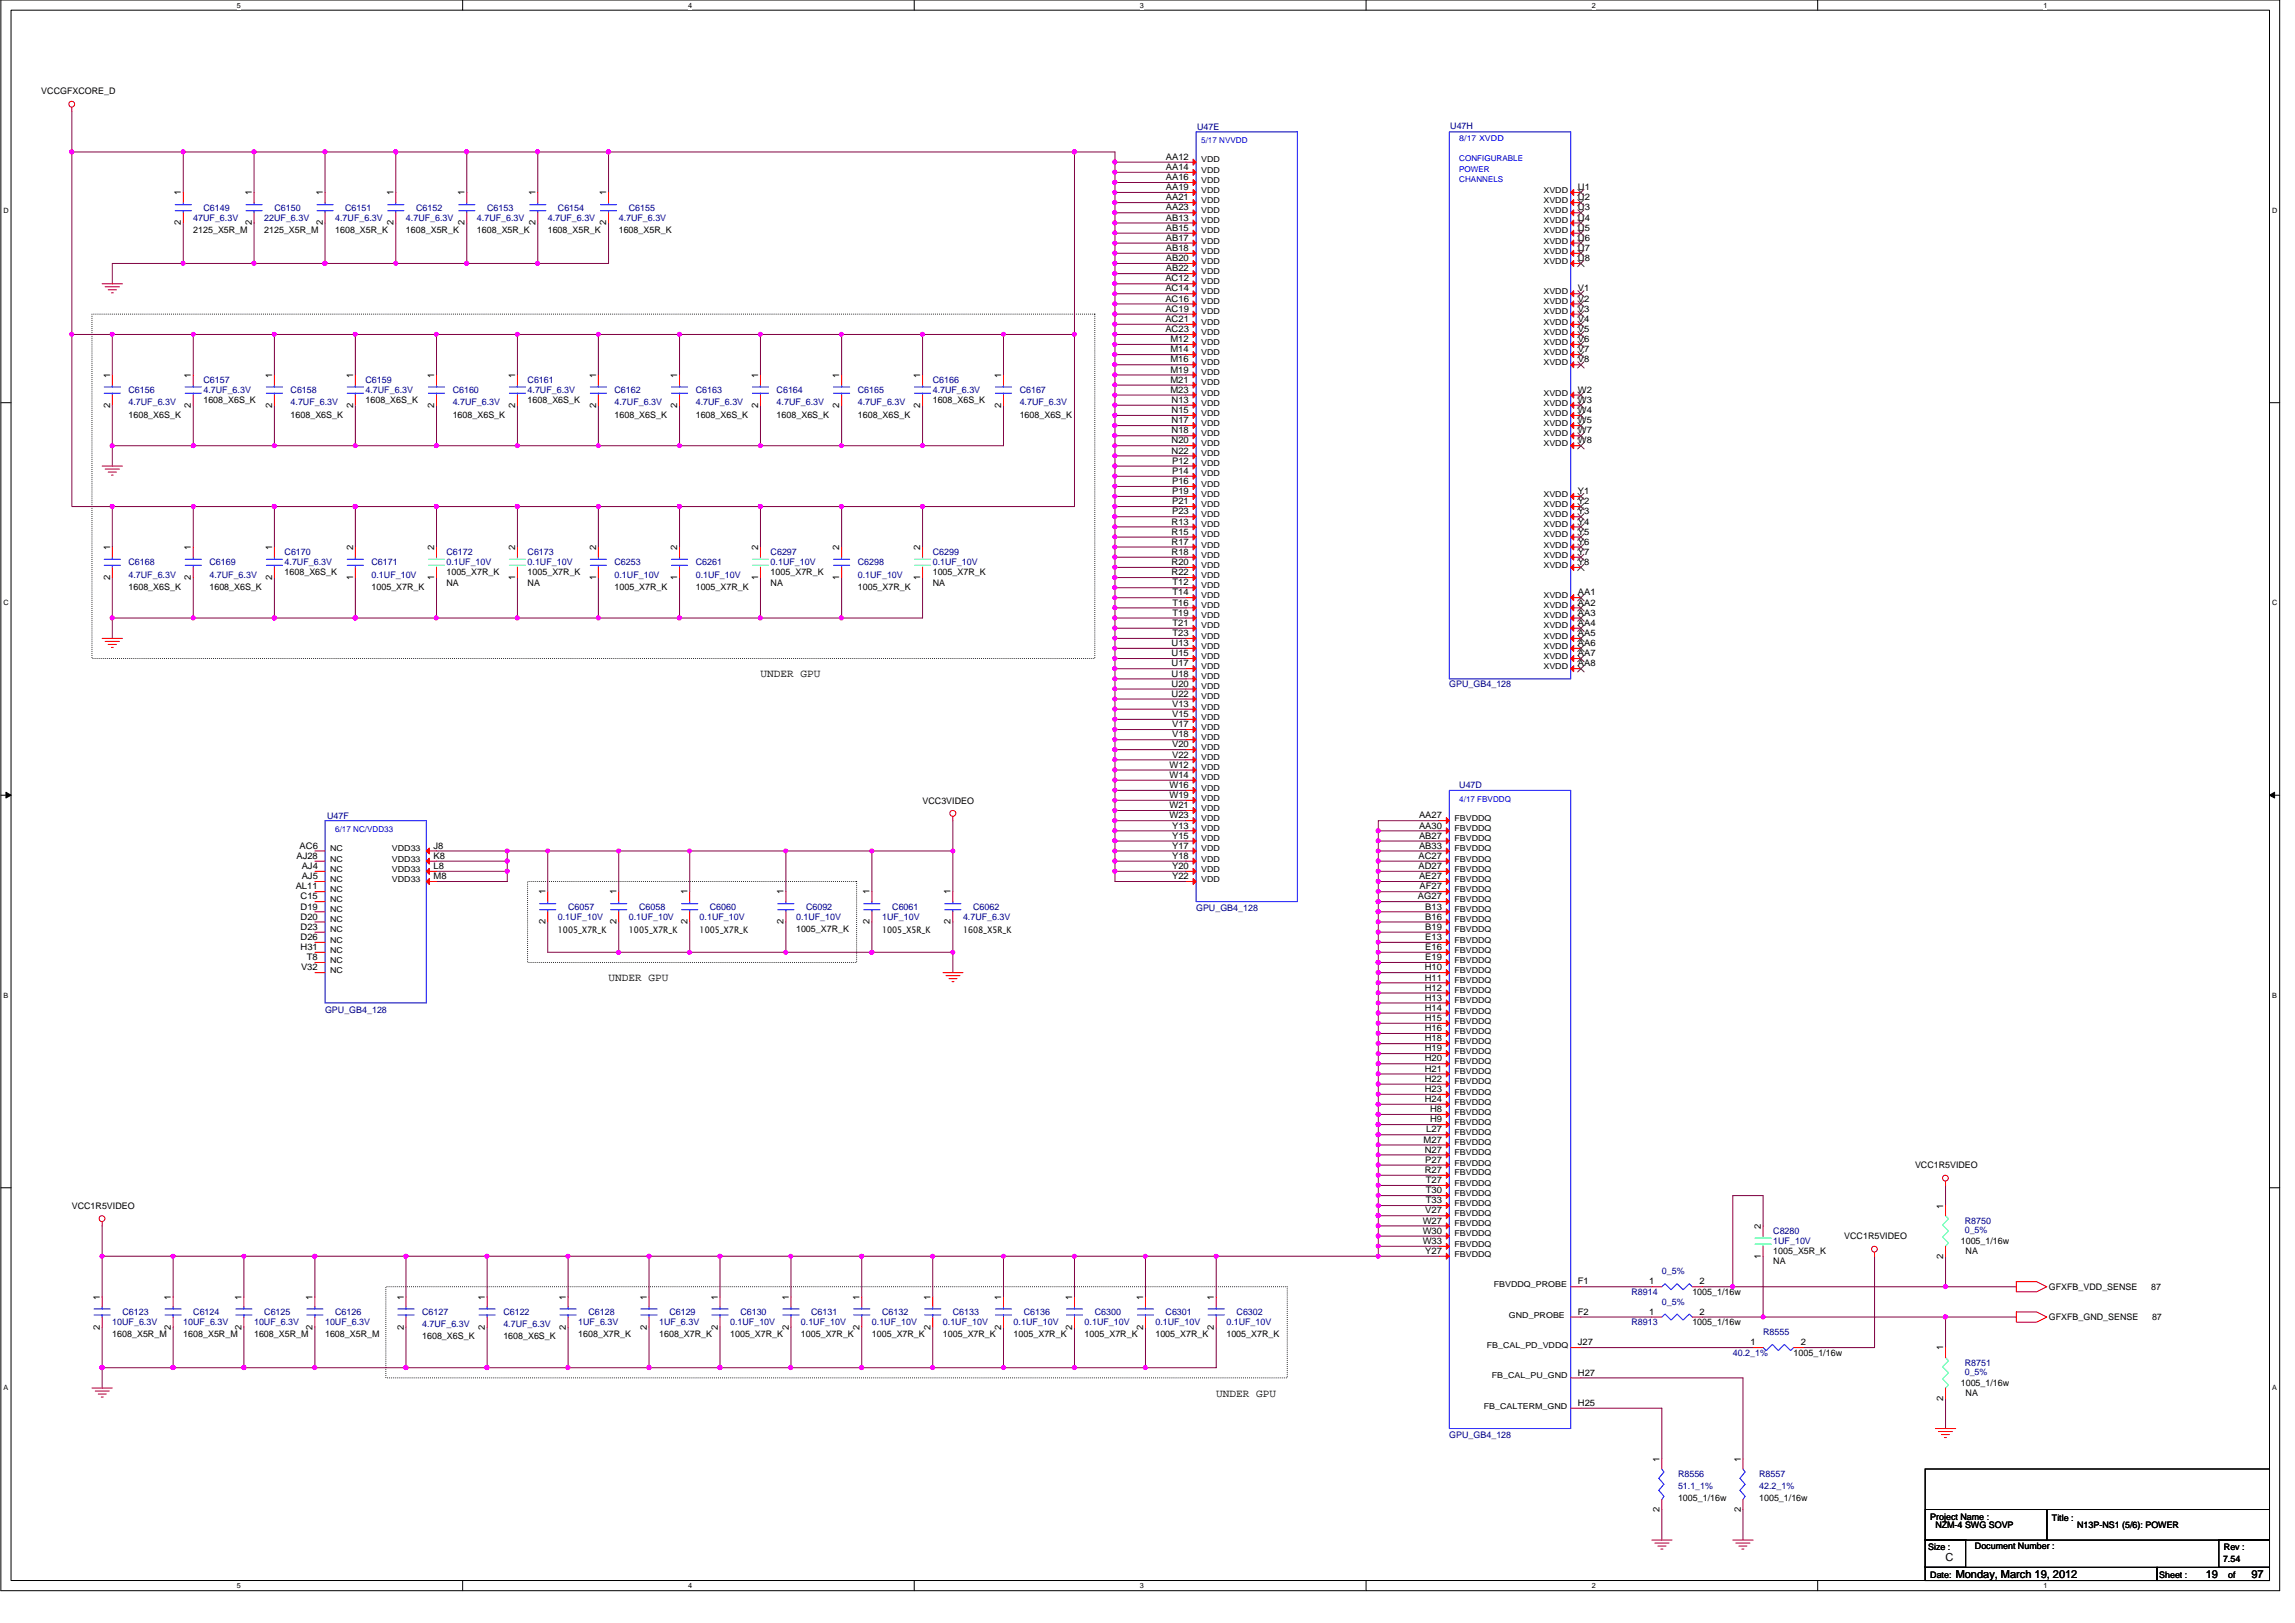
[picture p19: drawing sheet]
<svg xmlns="http://www.w3.org/2000/svg" width="420mm" height="297mm" viewBox="0 0 420 297" stroke-linecap="round" stroke-linejoin="round" font-family="sans-serif">
<defs><g id="words">
<g font-size="2">
<text x="139.2" y="124">UNDER GPU</text>
<text x="111.4" y="179.6">UNDER GPU</text>
<text x="222.7" y="255.6">UNDER GPU</text>
<text x="356.2" y="285.6">C</text>
<text x="358" y="288.8">Monday, March 19, 2012</text>
<text x="403.8" y="288.8">19</text>
<text x="412.2" y="288.8">97</text>
</g>
<g font-size="1.7">
<text x="7.6" y="17.3">VCCGFXCORE_D</text>
<text x="213.4" y="29.3">AA12</text>
<text x="33.1" y="35.8" transform="rotate(-90 33.1 35.8)">1</text>
<text x="46.1" y="35.8" transform="rotate(-90 46.1 35.8)">1</text>
<text x="59.1" y="35.8" transform="rotate(-90 59.1 35.8)">1</text>
<text x="72" y="35.8" transform="rotate(-90 72 35.8)">1</text>
<text x="85" y="35.8" transform="rotate(-90 85 35.8)">1</text>
<text x="98" y="35.8" transform="rotate(-90 98 35.8)">1</text>
<text x="111" y="35.8" transform="rotate(-90 111 35.8)">1</text>
<text x="213.4" y="34.8">AA19</text>
<text x="213.4" y="33">AA16</text>
<text x="213.4" y="31.1">AA14</text>
<text x="288.9" y="34.8">U1</text>
<text x="33.1" y="41.2" transform="rotate(-90 33.1 41.2)">2</text>
<text x="46.1" y="41.2" transform="rotate(-90 46.1 41.2)">2</text>
<text x="59.1" y="41.2" transform="rotate(-90 59.1 41.2)">2</text>
<text x="72" y="41.2" transform="rotate(-90 72 41.2)">2</text>
<text x="85" y="41.2" transform="rotate(-90 85 41.2)">2</text>
<text x="98" y="41.2" transform="rotate(-90 98 41.2)">2</text>
<text x="111" y="41.2" transform="rotate(-90 111 41.2)">2</text>
<text x="213.4" y="40.4">AB13</text>
<text x="213.4" y="38.5">AA23</text>
<text x="213.4" y="36.7">AA21</text>
<text x="288.9" y="40.4">U4</text>
<text x="288.9" y="38.5">U3</text>
<text x="288.9" y="36.7">U2</text>
<text x="35.4" y="42.7">2125_X5R_M</text>
<text x="48.4" y="42.7">2125_X5R_M</text>
<text x="61.4" y="42.7">1608_X5R_K</text>
<text x="74.3" y="42.7">1608_X5R_K</text>
<text x="87.3" y="42.7">1608_X5R_K</text>
<text x="100.3" y="42.7">1608_X5R_K</text>
<text x="113.3" y="42.7">1608_X5R_K</text>
<text x="213.4" y="47.8">AB20</text>
<text x="213.4" y="45.9">AB18</text>
<text x="213.4" y="44.1">AB17</text>
<text x="213.4" y="42.2">AB15</text>
<text x="288.9" y="47.8">U8</text>
<text x="288.9" y="45.9">U7</text>
<text x="288.9" y="44.1">U6</text>
<text x="288.9" y="42.2">U5</text>
<text x="213.3" y="53.3">AC14</text>
<text x="213.3" y="51.5">AC12</text>
<text x="213.4" y="49.7">AB22</text>
<text x="288.9" y="53.3">V1</text>
<text x="213.3" y="58.9">AC21</text>
<text x="213.3" y="57.1">AC19</text>
<text x="213.3" y="55.2">AC16</text>
<text x="288.9" y="58.9">V4</text>
<text x="288.9" y="57.1">V3</text>
<text x="288.9" y="55.2">V2</text>
<text x="213.3" y="60.8">AC23</text>
<text x="214.3" y="64.5">M14</text>
<text x="214.3" y="62.6">M12</text>
<text x="288.9" y="64.5">V7</text>
<text x="288.9" y="62.6">V6</text>
<text x="288.9" y="60.8">V5</text>
<text x="20.1" y="69.2" transform="rotate(-90 20.1 69.2)">1</text>
<text x="35" y="69.2" transform="rotate(-90 35 69.2)">1</text>
<text x="49.8" y="69.2" transform="rotate(-90 49.8 69.2)">1</text>
<text x="64.6" y="69.2" transform="rotate(-90 64.6 69.2)">1</text>
<text x="79.5" y="69.2" transform="rotate(-90 79.5 69.2)">1</text>
<text x="94.3" y="69.2" transform="rotate(-90 94.3 69.2)">1</text>
<text x="109.1" y="69.2" transform="rotate(-90 109.1 69.2)">1</text>
<text x="124" y="69.2" transform="rotate(-90 124 69.2)">1</text>
<text x="138.8" y="69.2" transform="rotate(-90 138.8 69.2)">1</text>
<text x="153.7" y="69.2" transform="rotate(-90 153.7 69.2)">1</text>
<text x="168.5" y="69.2" transform="rotate(-90 168.5 69.2)">1</text>
<text x="183.3" y="69.2" transform="rotate(-90 183.3 69.2)">1</text>
<text x="214.3" y="71.9">M23</text>
<text x="214.3" y="70.1">M21</text>
<text x="214.3" y="68.2">M19</text>
<text x="214.3" y="66.3">M16</text>
<text x="288.9" y="71.9">W2</text>
<text x="288.9" y="66.3">V8</text>
<text x="20.1" y="74.6" transform="rotate(-90 20.1 74.6)">2</text>
<text x="23.5" y="76.4">1608_X6S_K</text>
<text x="35" y="74.6" transform="rotate(-90 35 74.6)">2</text>
<text x="37.2" y="73.8">1608_X6S_K</text>
<text x="49.8" y="74.6" transform="rotate(-90 49.8 74.6)">2</text>
<text x="53.2" y="76.4">1608_X6S_K</text>
<text x="64.6" y="74.6" transform="rotate(-90 64.6 74.6)">2</text>
<text x="66.9" y="73.8">1608_X6S_K</text>
<text x="79.5" y="74.6" transform="rotate(-90 79.5 74.6)">2</text>
<text x="82.9" y="76.4">1608_X6S_K</text>
<text x="94.3" y="74.6" transform="rotate(-90 94.3 74.6)">2</text>
<text x="96.6" y="73.8">1608_X6S_K</text>
<text x="109.1" y="74.6" transform="rotate(-90 109.1 74.6)">2</text>
<text x="112.5" y="76.4">1608_X6S_K</text>
<text x="124" y="74.6" transform="rotate(-90 124 74.6)">2</text>
<text x="127.4" y="76.4">1608_X6S_K</text>
<text x="138.8" y="74.6" transform="rotate(-90 138.8 74.6)">2</text>
<text x="142.2" y="76.4">1608_X6S_K</text>
<text x="153.7" y="74.6" transform="rotate(-90 153.7 74.6)">2</text>
<text x="157" y="76.4">1608_X6S_K</text>
<text x="168.5" y="74.6" transform="rotate(-90 168.5 74.6)">2</text>
<text x="170.8" y="73.8">1608_X6S_K</text>
<text x="183.3" y="74.6" transform="rotate(-90 183.3 74.6)">2</text>
<text x="186.7" y="76.4">1608_X6S_K</text>
<text x="214.5" y="77.5">N17</text>
<text x="214.5" y="75.6">N15</text>
<text x="214.5" y="73.7">N13</text>
<text x="288.9" y="77.5">W5</text>
<text x="288.9" y="75.6">W4</text>
<text x="288.9" y="73.7">W3</text>
<text x="214.5" y="83">N22</text>
<text x="214.5" y="81.2">N20</text>
<text x="214.5" y="79.3">N18</text>
<text x="288.9" y="81.2">W8</text>
<text x="288.9" y="79.3">W7</text>
<text x="214.6" y="88.6">P16</text>
<text x="214.6" y="86.7">P14</text>
<text x="214.6" y="84.9">P12</text>
<text x="214.6" y="94.1">P23</text>
<text x="214.6" y="92.3">P21</text>
<text x="214.6" y="90.4">P19</text>
<text x="288.9" y="94.1">Y3</text>
<text x="288.9" y="92.3">Y2</text>
<text x="288.9" y="90.4">Y1</text>
<text x="20.1" y="100.7" transform="rotate(-90 20.1 100.7)">1</text>
<text x="35" y="100.7" transform="rotate(-90 35 100.7)">1</text>
<text x="49.8" y="100.7" transform="rotate(-90 49.8 100.7)">1</text>
<text x="64.6" y="100.7" transform="rotate(-90 64.6 100.7)">2</text>
<text x="79.5" y="100.7" transform="rotate(-90 79.5 100.7)">2</text>
<text x="94.3" y="100.7" transform="rotate(-90 94.3 100.7)">2</text>
<text x="109.1" y="100.7" transform="rotate(-90 109.1 100.7)">2</text>
<text x="124" y="100.7" transform="rotate(-90 124 100.7)">2</text>
<text x="138.8" y="100.7" transform="rotate(-90 138.8 100.7)">2</text>
<text x="153.7" y="100.7" transform="rotate(-90 153.7 100.7)">2</text>
<text x="168.5" y="100.7" transform="rotate(-90 168.5 100.7)">2</text>
<text x="214.5" y="101.6">R18</text>
<text x="214.5" y="99.7">R17</text>
<text x="214.5" y="97.9">R15</text>
<text x="214.5" y="96">R13</text>
<text x="288.9" y="101.6">Y7</text>
<text x="288.9" y="99.7">Y6</text>
<text x="288.9" y="97.9">Y5</text>
<text x="288.9" y="96">Y4</text>
<text x="20.1" y="106.1" transform="rotate(-90 20.1 106.1)">2</text>
<text x="23.5" y="107.9">1608_X6S_K</text>
<text x="35" y="106.1" transform="rotate(-90 35 106.1)">2</text>
<text x="38.3" y="107.9">1608_X6S_K</text>
<text x="49.8" y="106.1" transform="rotate(-90 49.8 106.1)">2</text>
<text x="52.1" y="105.3">1608_X6S_K</text>
<text x="64.6" y="106.1" transform="rotate(-90 64.6 106.1)">1</text>
<text x="68" y="107.9">1005_X7R_K</text>
<text x="79.5" y="106.1" transform="rotate(-90 79.5 106.1)">1</text>
<text x="81.7" y="105.3">1005_X7R_K</text>
<text x="81.7" y="107.2">NA</text>
<text x="94.3" y="106.1" transform="rotate(-90 94.3 106.1)">1</text>
<text x="96.6" y="105.3">1005_X7R_K</text>
<text x="96.6" y="107.2">NA</text>
<text x="109.1" y="106.1" transform="rotate(-90 109.1 106.1)">1</text>
<text x="112.5" y="107.9">1005_X7R_K</text>
<text x="124" y="106.1" transform="rotate(-90 124 106.1)">1</text>
<text x="127.4" y="107.9">1005_X7R_K</text>
<text x="138.8" y="106.1" transform="rotate(-90 138.8 106.1)">1</text>
<text x="141.1" y="105.3">1005_X7R_K</text>
<text x="141.1" y="107.2">NA</text>
<text x="153.7" y="106.1" transform="rotate(-90 153.7 106.1)">1</text>
<text x="157" y="107.9">1005_X7R_K</text>
<text x="168.5" y="106.1" transform="rotate(-90 168.5 106.1)">1</text>
<text x="170.8" y="105.3">1005_X7R_K</text>
<text x="170.8" y="107.2">NA</text>
<text x="214.5" y="105.3">R22</text>
<text x="214.5" y="103.4">R20</text>
<text x="214.7" y="107.1">T12</text>
<text x="288.9" y="103.4">Y8</text>
<text x="214.7" y="112.7">T19</text>
<text x="214.7" y="110.8">T16</text>
<text x="214.7" y="109">T14</text>
<text x="288.9" y="112.7">AA3</text>
<text x="288.9" y="110.8">AA2</text>
<text x="288.9" y="109">AA1</text>
<text x="214.5" y="118.2">U13</text>
<text x="214.7" y="116.4">T23</text>
<text x="214.7" y="114.6">T21</text>
<text x="288.9" y="118.2">AA6</text>
<text x="288.9" y="116.4">AA5</text>
<text x="288.9" y="114.6">AA4</text>
<text x="214.5" y="125.7">U20</text>
<text x="214.5" y="123.8">U18</text>
<text x="214.5" y="122">U17</text>
<text x="214.5" y="120.1">U15</text>
<text x="288.9" y="122">AA8</text>
<text x="288.9" y="120.1">AA7</text>
<text x="214.5" y="127.5">U22</text>
<text x="214.6" y="131.2">V15</text>
<text x="214.6" y="129.4">V13</text>
<text x="214.6" y="136.8">V20</text>
<text x="214.6" y="135">V18</text>
<text x="214.6" y="133.1">V17</text>
<text x="214.1" y="142.4">W14</text>
<text x="214.1" y="140.5">W12</text>
<text x="214.6" y="138.6">V22</text>
<text x="168.9" y="147.1">VCC3VIDEO</text>
<text x="214.1" y="149.8">W23</text>
<text x="214.1" y="147.9">W21</text>
<text x="214.1" y="146">W19</text>
<text x="214.1" y="144.2">W16</text>
<text x="259.8" y="149.8">AA27</text>
<text x="54.9" y="155.3">AC6</text>
<text x="79.4" y="155.3">J8</text>
<text x="214.6" y="155.3">Y17</text>
<text x="214.6" y="153.5">Y15</text>
<text x="214.6" y="151.6">Y13</text>
<text x="259.8" y="155.3">AB33</text>
<text x="259.8" y="153.5">AB27</text>
<text x="259.8" y="151.6">AA30</text>
<text x="54.3" y="157.2">AJ28</text>
<text x="55.2" y="160.9">AJ5</text>
<text x="55.2" y="159">AJ4</text>
<text x="79.4" y="160.9">M8</text>
<text x="79.4" y="159">L8</text>
<text x="79.4" y="157.2">K8</text>
<text x="214.6" y="160.9">Y22</text>
<text x="214.6" y="159">Y20</text>
<text x="214.6" y="157.2">Y18</text>
<text x="259.7" y="159">AD27</text>
<text x="259.7" y="157.2">AC27</text>
<text x="259.8" y="160.9">AE27</text>
<text x="54.1" y="162.8">AL11</text>
<text x="55" y="166.5">D19</text>
<text x="55" y="164.6">C15</text>
<text x="99.9" y="163.7" transform="rotate(-90 99.9 163.7)">1</text>
<text x="112.8" y="163.7" transform="rotate(-90 112.8 163.7)">1</text>
<text x="125.8" y="163.7" transform="rotate(-90 125.8 163.7)">1</text>
<text x="143.5" y="163.7" transform="rotate(-90 143.5 163.7)">1</text>
<text x="159.2" y="163.7" transform="rotate(-90 159.2 163.7)">1</text>
<text x="174" y="163.7" transform="rotate(-90 174 163.7)">1</text>
<text x="259.6" y="164.6">AG27</text>
<text x="259.9" y="162.8">AF27</text>
<text x="260.9" y="166.5">B13</text>
<text x="55" y="173.9">H31</text>
<text x="55" y="172">D26</text>
<text x="55" y="170.2">D23</text>
<text x="55" y="168.3">D20</text>
<text x="99.9" y="169.2" transform="rotate(-90 99.9 169.2)">2</text>
<text x="102.1" y="170.8">1005_X7R_K</text>
<text x="112.8" y="169.2" transform="rotate(-90 112.8 169.2)">2</text>
<text x="115.1" y="170.8">1005_X7R_K</text>
<text x="125.8" y="169.2" transform="rotate(-90 125.8 169.2)">2</text>
<text x="128.1" y="170.8">1005_X7R_K</text>
<text x="143.5" y="169.2" transform="rotate(-90 143.5 169.2)">2</text>
<text x="145.7" y="170.6">1005_X7R_K</text>
<text x="159.2" y="169.2" transform="rotate(-90 159.2 169.2)">2</text>
<text x="161.5" y="170.8">1005_X5R_K</text>
<text x="174" y="169.2" transform="rotate(-90 174 169.2)">2</text>
<text x="176.3" y="170.8">1608_X5R_K</text>
<text x="260.9" y="173.9">E16</text>
<text x="260.9" y="172">E13</text>
<text x="260.9" y="170.2">B19</text>
<text x="260.9" y="168.3">B16</text>
<text x="55.1" y="177.6">V32</text>
<text x="56.2" y="175.7">T8</text>
<text x="260.8" y="179.5">H11</text>
<text x="260.8" y="177.6">H10</text>
<text x="260.9" y="175.7">E19</text>
<text x="260.8" y="185">H14</text>
<text x="260.8" y="183.1">H13</text>
<text x="260.8" y="181.3">H12</text>
<text x="260.8" y="190.6">H18</text>
<text x="260.8" y="188.7">H16</text>
<text x="260.8" y="186.9">H15</text>
<text x="260.8" y="198">H22</text>
<text x="260.8" y="196.1">H21</text>
<text x="260.8" y="194.3">H20</text>
<text x="260.8" y="192.4">H19</text>
<text x="260.8" y="201.7">H24</text>
<text x="260.8" y="199.9">H23</text>
<text x="261.8" y="203.5">H8</text>
<text x="260.6" y="209.1">M27</text>
<text x="261.1" y="207.3">L27</text>
<text x="261.8" y="205.4">H9</text>
<text x="260.8" y="214.7">R27</text>
<text x="260.8" y="210.9">N27</text>
<text x="260.9" y="212.8">P27</text>
<text x="350.6" y="213.8">VCC1R5VIDEO</text>
<text x="13.2" y="221.2">VCC1R5VIDEO</text>
<text x="261" y="220.2">T33</text>
<text x="261" y="218.4">T30</text>
<text x="261" y="216.5">T27</text>
<text x="355.8" y="221.2" transform="rotate(-90 355.8 221.2)">1</text>
<text x="260.5" y="227.7">W33</text>
<text x="260.5" y="225.8">W30</text>
<text x="260.5" y="223.9">W27</text>
<text x="260.9" y="222.1">V27</text>
<text x="322.4" y="224.9" transform="rotate(-90 322.4 224.9)">2</text>
<text x="337.6" y="226.8">VCC1R5VIDEO</text>
<text x="359" y="227.7">1005_1/16w</text>
<text x="260.9" y="229.5">Y27</text>
<text x="322.4" y="230.4" transform="rotate(-90 322.4 230.4)">1</text>
<text x="324.6" y="229.6">1005_X5R_K</text>
<text x="324.6" y="231.4">NA</text>
<text x="355.8" y="230.4" transform="rotate(-90 355.8 230.4)">2</text>
<text x="359.9" y="229.6">NA</text>
<text x="18.3" y="237.9" transform="rotate(-90 18.3 237.9)">1</text>
<text x="31.3" y="237.9" transform="rotate(-90 31.3 237.9)">1</text>
<text x="44.2" y="237.9" transform="rotate(-90 44.2 237.9)">1</text>
<text x="57.2" y="237.9" transform="rotate(-90 57.2 237.9)">1</text>
<text x="73.9" y="237.9" transform="rotate(-90 73.9 237.9)">1</text>
<text x="88.8" y="237.9" transform="rotate(-90 88.8 237.9)">1</text>
<text x="103.6" y="237.9" transform="rotate(-90 103.6 237.9)">1</text>
<text x="118.4" y="237.9" transform="rotate(-90 118.4 237.9)">1</text>
<text x="131.4" y="237.9" transform="rotate(-90 131.4 237.9)">1</text>
<text x="144.4" y="237.9" transform="rotate(-90 144.4 237.9)">1</text>
<text x="157.3" y="237.9" transform="rotate(-90 157.3 237.9)">1</text>
<text x="170.3" y="237.9" transform="rotate(-90 170.3 237.9)">1</text>
<text x="183.3" y="237.9" transform="rotate(-90 183.3 237.9)">1</text>
<text x="196.3" y="237.9" transform="rotate(-90 196.3 237.9)">1</text>
<text x="209.3" y="237.9" transform="rotate(-90 209.3 237.9)">1</text>
<text x="222.2" y="237.9" transform="rotate(-90 222.2 237.9)">1</text>
<text x="288.9" y="235.1">F1</text>
<text x="302" y="235.1">1</text>
<text x="309.8" y="237">1005_1/16w</text>
<text x="311.1" y="235.1">2</text>
<text x="375.1" y="236.1">GFXFB_VDD_SENSE</text>
<text x="393.8" y="236.1">87</text>
<text x="18.3" y="243.3" transform="rotate(-90 18.3 243.3)">2</text>
<text x="20.6" y="244.8">1608_X5R_M</text>
<text x="31.3" y="243.3" transform="rotate(-90 31.3 243.3)">2</text>
<text x="33.6" y="244.8">1608_X5R_M</text>
<text x="44.2" y="243.3" transform="rotate(-90 44.2 243.3)">2</text>
<text x="46.5" y="244.8">1608_X5R_M</text>
<text x="57.2" y="243.3" transform="rotate(-90 57.2 243.3)">2</text>
<text x="59.5" y="244.8">1608_X5R_M</text>
<text x="73.9" y="243.3" transform="rotate(-90 73.9 243.3)">2</text>
<text x="77.3" y="245.2">1608_X6S_K</text>
<text x="88.8" y="243.3" transform="rotate(-90 88.8 243.3)">2</text>
<text x="92.1" y="245.2">1608_X6S_K</text>
<text x="103.6" y="243.3" transform="rotate(-90 103.6 243.3)">2</text>
<text x="105.9" y="244.8">1608_X7R_K</text>
<text x="118.4" y="243.3" transform="rotate(-90 118.4 243.3)">2</text>
<text x="120.7" y="244.8">1608_X7R_K</text>
<text x="131.4" y="243.3" transform="rotate(-90 131.4 243.3)">2</text>
<text x="133.7" y="244.8">1005_X7R_K</text>
<text x="144.4" y="243.3" transform="rotate(-90 144.4 243.3)">2</text>
<text x="146.6" y="244.8">1005_X7R_K</text>
<text x="157.3" y="243.3" transform="rotate(-90 157.3 243.3)">2</text>
<text x="159.6" y="244.8">1005_X7R_K</text>
<text x="170.3" y="243.3" transform="rotate(-90 170.3 243.3)">2</text>
<text x="172.6" y="244.8">1005_X7R_K</text>
<text x="183.3" y="243.3" transform="rotate(-90 183.3 243.3)">2</text>
<text x="185.6" y="244.8">1005_X7R_K</text>
<text x="196.3" y="243.3" transform="rotate(-90 196.3 243.3)">2</text>
<text x="198.6" y="244.8">1005_X7R_K</text>
<text x="209.3" y="243.3" transform="rotate(-90 209.3 243.3)">2</text>
<text x="211.5" y="244.8">1005_X7R_K</text>
<text x="222.2" y="243.3" transform="rotate(-90 222.2 243.3)">2</text>
<text x="224.5" y="244.8">1005_X7R_K</text>
<text x="288.9" y="240.6">F2</text>
<text x="302" y="240.6">1</text>
<text x="309.8" y="242.5">1005_1/16w</text>
<text x="311.1" y="240.6">2</text>
<text x="375.1" y="241.6">GFXFB_GND_SENSE</text>
<text x="394" y="241.6">87</text>
<text x="288.9" y="251.8">H27</text>
<text x="288.9" y="246.2">J27</text>
<text x="320.5" y="246.2">1</text>
<text x="328.4" y="248.1">1005_1/16w</text>
<text x="329.7" y="246.2">2</text>
<text x="355.8" y="247.1" transform="rotate(-90 355.8 247.1)">1</text>
<text x="288.9" y="257.3">H25</text>
<text x="355.8" y="256.3" transform="rotate(-90 355.8 256.3)">2</text>
<text x="359" y="253.7">1005_1/16w</text>
<text x="359.9" y="255.5">NA</text>
<text x="303.8" y="267.5" transform="rotate(-90 303.8 267.5)">1</text>
<text x="318.7" y="267.5" transform="rotate(-90 318.7 267.5)">1</text>
<text x="307.2" y="274.8">1005_1/16w</text>
<text x="322.1" y="274.8">1005_1/16w</text>
<text x="303.8" y="276.7" transform="rotate(-90 303.8 276.7)">2</text>
<text x="318.7" y="276.7" transform="rotate(-90 318.7 276.7)">2</text>
<text x="353.4" y="278.1">Project Name :</text>
<text x="354.3" y="279.6">NZM-4 SWG SOVP</text>
<text x="375.7" y="278.3">Title :</text>
<text x="380.3" y="279.6">N13P-NS1 (5/6): POWER</text>
<text x="353" y="283.7">Size :</text>
<text x="361.6" y="283.5">Document Number :</text>
<text x="407" y="285.9">7.54</text>
<text x="407.1" y="283.7">Rev :</text>
<text x="353.4" y="288.7">Date:</text>
<text x="395.3" y="288.7">Sheet :</text>
<text x="407.9" y="288.7">of</text>
</g>
<g font-size="1.7" fill="#000080">
<text x="219.1" y="23.7">U47E</text>
<text x="265.5" y="23.5">U47H</text>
<text x="35.4" y="40.4">47UF_6.3V</text>
<text x="37.2" y="38.6">C6149</text>
<text x="48.4" y="40.4">22UF_6.3V</text>
<text x="50.2" y="38.6">C6150</text>
<text x="61.4" y="40.4">4.7UF_6.3V</text>
<text x="63.2" y="38.6">C6151</text>
<text x="74.3" y="40.4">4.7UF_6.3V</text>
<text x="76.2" y="38.6">C6152</text>
<text x="87.3" y="40.4">4.7UF_6.3V</text>
<text x="89.2" y="38.6">C6153</text>
<text x="100.3" y="40.4">4.7UF_6.3V</text>
<text x="102.1" y="38.6">C6154</text>
<text x="113.3" y="40.4">4.7UF_6.3V</text>
<text x="115.1" y="38.6">C6155</text>
<text x="23.5" y="72">C6156</text>
<text x="37.2" y="70.1">C6157</text>
<text x="37.2" y="72">4.7UF_6.3V</text>
<text x="53.2" y="72">C6158</text>
<text x="66.9" y="70.1">C6159</text>
<text x="66.9" y="72">4.7UF_6.3V</text>
<text x="82.9" y="72">C6160</text>
<text x="96.6" y="70.1">C6161</text>
<text x="96.6" y="72">4.7UF_6.3V</text>
<text x="112.5" y="72">C6162</text>
<text x="127.4" y="72">C6163</text>
<text x="142.2" y="72">C6164</text>
<text x="157" y="72">C6165</text>
<text x="170.8" y="70.1">C6166</text>
<text x="170.8" y="72">4.7UF_6.3V</text>
<text x="186.7" y="72">C6167</text>
<text x="23.5" y="74.2">4.7UF_6.3V</text>
<text x="53.2" y="74.2">4.7UF_6.3V</text>
<text x="82.9" y="74.2">4.7UF_6.3V</text>
<text x="112.5" y="74.2">4.7UF_6.3V</text>
<text x="127.4" y="74.2">4.7UF_6.3V</text>
<text x="142.2" y="74.2">4.7UF_6.3V</text>
<text x="157" y="74.2">4.7UF_6.3V</text>
<text x="186.7" y="74.2">4.7UF_6.3V</text>
<text x="52.1" y="101.6">C6170</text>
<text x="81.7" y="101.6">C6172</text>
<text x="96.6" y="101.6">C6173</text>
<text x="141.1" y="101.6">C6297</text>
<text x="170.8" y="101.6">C6299</text>
<text x="23.5" y="103.5">C6168</text>
<text x="23.5" y="105.7">4.7UF_6.3V</text>
<text x="38.3" y="103.5">C6169</text>
<text x="38.3" y="105.7">4.7UF_6.3V</text>
<text x="52.1" y="103.5">4.7UF_6.3V</text>
<text x="68" y="103.5">C6171</text>
<text x="68" y="105.7">0.1UF_10V</text>
<text x="81.7" y="103.5">0.1UF_10V</text>
<text x="96.6" y="103.5">0.1UF_10V</text>
<text x="112.5" y="103.5">C6253</text>
<text x="112.5" y="105.7">0.1UF_10V</text>
<text x="127.4" y="103.5">C6261</text>
<text x="127.4" y="105.7">0.1UF_10V</text>
<text x="141.1" y="103.5">0.1UF_10V</text>
<text x="157" y="103.5">C6298</text>
<text x="157" y="105.7">0.1UF_10V</text>
<text x="170.8" y="103.5">0.1UF_10V</text>
<text x="265.3" y="125.7">GPU_GB4_128</text>
<text x="59.9" y="149.8">U47F</text>
<text x="267.2" y="144.3">U47D</text>
<text x="104" y="166.5">C6057</text>
<text x="117" y="166.5">C6058</text>
<text x="130" y="166.5">C6060</text>
<text x="147.6" y="166.5">C6092</text>
<text x="163.4" y="166.5">C6061</text>
<text x="178.2" y="166.5">C6062</text>
<text x="219" y="166.7">GPU_GB4_128</text>
<text x="102.1" y="168.4">0.1UF_10V</text>
<text x="115.1" y="168.4">0.1UF_10V</text>
<text x="128.1" y="168.4">0.1UF_10V</text>
<text x="145.7" y="168.4">0.1UF_10V</text>
<text x="161.5" y="168.4">1UF_10V</text>
<text x="176.3" y="168.4">4.7UF_6.3V</text>
<text x="59.5" y="185.4">GPU_GB4_128</text>
<text x="324.6" y="225.8">C8280</text>
<text x="324.6" y="227.7">1UF_10V</text>
<text x="359.7" y="224">R8750</text>
<text x="359.7" y="225.7">0_5%</text>
<text x="304.2" y="233.3">0_5%</text>
<text x="298.7" y="237">R8914</text>
<text x="304.2" y="238.8">0_5%</text>
<text x="20.6" y="242.5">10UF_6.3V</text>
<text x="22.4" y="240.7">C6123</text>
<text x="33.6" y="242.5">10UF_6.3V</text>
<text x="35.4" y="240.7">C6124</text>
<text x="46.5" y="242.5">10UF_6.3V</text>
<text x="48.4" y="240.7">C6125</text>
<text x="59.5" y="242.5">10UF_6.3V</text>
<text x="61.4" y="240.7">C6126</text>
<text x="77.3" y="240.7">C6127</text>
<text x="77.3" y="242.9">4.7UF_6.3V</text>
<text x="92.1" y="240.7">C6122</text>
<text x="92.1" y="242.9">4.7UF_6.3V</text>
<text x="105.9" y="242.5">1UF_6.3V</text>
<text x="107.7" y="240.7">C6128</text>
<text x="120.7" y="242.5">1UF_6.3V</text>
<text x="122.5" y="240.7">C6129</text>
<text x="133.7" y="242.5">0.1UF_10V</text>
<text x="135.5" y="240.7">C6130</text>
<text x="146.6" y="242.5">0.1UF_10V</text>
<text x="148.5" y="240.7">C6131</text>
<text x="159.6" y="242.5">0.1UF_10V</text>
<text x="161.5" y="240.7">C6132</text>
<text x="172.6" y="242.5">0.1UF_10V</text>
<text x="174.4" y="240.7">C6133</text>
<text x="185.6" y="242.5">0.1UF_10V</text>
<text x="187.4" y="240.7">C6136</text>
<text x="198.6" y="242.5">0.1UF_10V</text>
<text x="200.4" y="240.7">C6300</text>
<text x="211.5" y="242.5">0.1UF_10V</text>
<text x="213.4" y="240.7">C6301</text>
<text x="224.5" y="242.5">0.1UF_10V</text>
<text x="226.4" y="240.7">C6302</text>
<text x="298.7" y="242.5">R8913</text>
<text x="322.8" y="244.4">R8555</text>
<text x="317.2" y="248.1">40.2_1%</text>
<text x="359.7" y="249.9">R8751</text>
<text x="359.7" y="251.6">0_5%</text>
<text x="265.3" y="263.1">GPU_GB4_128</text>
<text x="307.2" y="270.3">R8556</text>
<text x="307.2" y="272.6">51.1_1%</text>
<text x="322.1" y="270.3">R8557</text>
<text x="322.1" y="272.6">42.2_1%</text>
</g>
<g font-size="1.5">
<text x="219.9" y="29.7">VDD</text>
<text x="219.9" y="35.3">VDD</text>
<text x="219.9" y="33.4">VDD</text>
<text x="219.9" y="31.6">VDD</text>
<text x="282.6" y="35.3">XVDD</text>
<text x="219.9" y="40.9">VDD</text>
<text x="219.9" y="39">VDD</text>
<text x="219.9" y="37.2">VDD</text>
<text x="282.6" y="40.9">XVDD</text>
<text x="282.6" y="39">XVDD</text>
<text x="282.6" y="37.2">XVDD</text>
<text x="219.9" y="46.4">VDD</text>
<text x="219.9" y="44.6">VDD</text>
<text x="219.9" y="42.7">VDD</text>
<text x="282.6" y="46.4">XVDD</text>
<text x="282.6" y="44.6">XVDD</text>
<text x="282.6" y="42.7">XVDD</text>
<text x="219.9" y="53.8">VDD</text>
<text x="219.9" y="52">VDD</text>
<text x="219.9" y="50.1">VDD</text>
<text x="219.9" y="48.3">VDD</text>
<text x="282.6" y="53.8">XVDD</text>
<text x="282.6" y="48.3">XVDD</text>
<text x="219.9" y="59.4">VDD</text>
<text x="219.9" y="57.5">VDD</text>
<text x="219.9" y="55.7">VDD</text>
<text x="282.6" y="59.4">XVDD</text>
<text x="282.6" y="57.5">XVDD</text>
<text x="282.6" y="55.7">XVDD</text>
<text x="219.9" y="65">VDD</text>
<text x="219.9" y="63.1">VDD</text>
<text x="219.9" y="61.3">VDD</text>
<text x="282.6" y="65">XVDD</text>
<text x="282.6" y="63.1">XVDD</text>
<text x="282.6" y="61.3">XVDD</text>
<text x="219.9" y="70.5">VDD</text>
<text x="219.9" y="68.7">VDD</text>
<text x="219.9" y="66.8">VDD</text>
<text x="282.6" y="66.8">XVDD</text>
<text x="219.9" y="77.9">VDD</text>
<text x="219.9" y="76.1">VDD</text>
<text x="219.9" y="74.3">VDD</text>
<text x="219.9" y="72.4">VDD</text>
<text x="282.6" y="77.9">XVDD</text>
<text x="282.6" y="76.1">XVDD</text>
<text x="282.6" y="74.3">XVDD</text>
<text x="282.6" y="72.4">XVDD</text>
<text x="219.9" y="83.5">VDD</text>
<text x="219.9" y="81.7">VDD</text>
<text x="219.9" y="79.8">VDD</text>
<text x="282.6" y="81.7">XVDD</text>
<text x="282.6" y="79.8">XVDD</text>
<text x="219.9" y="89.1">VDD</text>
<text x="219.9" y="87.2">VDD</text>
<text x="219.9" y="85.3">VDD</text>
<text x="219.9" y="94.6">VDD</text>
<text x="219.9" y="92.8">VDD</text>
<text x="219.9" y="90.9">VDD</text>
<text x="282.6" y="94.6">XVDD</text>
<text x="282.6" y="92.8">XVDD</text>
<text x="282.6" y="90.9">XVDD</text>
<text x="219.9" y="100.2">VDD</text>
<text x="219.9" y="98.3">VDD</text>
<text x="219.9" y="96.5">VDD</text>
<text x="282.6" y="100.2">XVDD</text>
<text x="282.6" y="98.3">XVDD</text>
<text x="282.6" y="96.5">XVDD</text>
<text x="219.9" y="107.6">VDD</text>
<text x="219.9" y="105.7">VDD</text>
<text x="219.9" y="103.9">VDD</text>
<text x="219.9" y="102.1">VDD</text>
<text x="282.6" y="103.9">XVDD</text>
<text x="282.6" y="102.1">XVDD</text>
<text x="219.9" y="113.2">VDD</text>
<text x="219.9" y="111.3">VDD</text>
<text x="219.9" y="109.5">VDD</text>
<text x="282.6" y="113.2">XVDD</text>
<text x="282.6" y="111.3">XVDD</text>
<text x="282.6" y="109.5">XVDD</text>
<text x="219.9" y="118.7">VDD</text>
<text x="219.9" y="116.9">VDD</text>
<text x="219.9" y="115">VDD</text>
<text x="282.6" y="118.7">XVDD</text>
<text x="282.6" y="116.9">XVDD</text>
<text x="282.6" y="115">XVDD</text>
<text x="219.9" y="124.3">VDD</text>
<text x="219.9" y="122.4">VDD</text>
<text x="219.9" y="120.6">VDD</text>
<text x="282.6" y="122.4">XVDD</text>
<text x="282.6" y="120.6">XVDD</text>
<text x="219.9" y="131.7">VDD</text>
<text x="219.9" y="129.9">VDD</text>
<text x="219.9" y="128">VDD</text>
<text x="219.9" y="126.2">VDD</text>
<text x="219.9" y="137.3">VDD</text>
<text x="219.9" y="135.4">VDD</text>
<text x="219.9" y="133.6">VDD</text>
<text x="219.9" y="142.8">VDD</text>
<text x="219.9" y="141">VDD</text>
<text x="219.9" y="139.1">VDD</text>
<text x="219.9" y="148.4">VDD</text>
<text x="219.9" y="146.6">VDD</text>
<text x="219.9" y="144.7">VDD</text>
<text x="60.4" y="155.8">NC</text>
<text x="71.7" y="155.8">VDD33</text>
<text x="219.9" y="155.8">VDD</text>
<text x="219.9" y="154">VDD</text>
<text x="219.9" y="152.1">VDD</text>
<text x="219.9" y="150.2">VDD</text>
<text x="266.3" y="155.8">FBVDDQ</text>
<text x="266.3" y="154">FBVDDQ</text>
<text x="266.3" y="152.1">FBVDDQ</text>
<text x="266.3" y="150.2">FBVDDQ</text>
<text x="60.4" y="161.4">NC</text>
<text x="60.4" y="159.5">NC</text>
<text x="60.4" y="157.7">NC</text>
<text x="71.7" y="161.4">VDD33</text>
<text x="71.7" y="159.5">VDD33</text>
<text x="71.7" y="157.7">VDD33</text>
<text x="219.9" y="161.4">VDD</text>
<text x="219.9" y="159.5">VDD</text>
<text x="219.9" y="157.7">VDD</text>
<text x="266.3" y="161.4">FBVDDQ</text>
<text x="266.3" y="159.5">FBVDDQ</text>
<text x="266.3" y="157.7">FBVDDQ</text>
<text x="60.4" y="167">NC</text>
<text x="60.4" y="165.1">NC</text>
<text x="60.4" y="163.2">NC</text>
<text x="266.3" y="167">FBVDDQ</text>
<text x="266.3" y="165.1">FBVDDQ</text>
<text x="266.3" y="163.2">FBVDDQ</text>
<text x="60.4" y="172.5">NC</text>
<text x="60.4" y="170.6">NC</text>
<text x="60.4" y="168.8">NC</text>
<text x="266.3" y="172.5">FBVDDQ</text>
<text x="266.3" y="170.6">FBVDDQ</text>
<text x="266.3" y="168.8">FBVDDQ</text>
<text x="60.4" y="178.1">NC</text>
<text x="60.4" y="176.2">NC</text>
<text x="60.4" y="174.4">NC</text>
<text x="266.3" y="179.9">FBVDDQ</text>
<text x="266.3" y="178.1">FBVDDQ</text>
<text x="266.3" y="176.2">FBVDDQ</text>
<text x="266.3" y="174.4">FBVDDQ</text>
<text x="266.3" y="185.5">FBVDDQ</text>
<text x="266.3" y="183.6">FBVDDQ</text>
<text x="266.3" y="181.8">FBVDDQ</text>
<text x="266.3" y="191.1">FBVDDQ</text>
<text x="266.3" y="189.2">FBVDDQ</text>
<text x="266.3" y="187.3">FBVDDQ</text>
<text x="266.3" y="196.6">FBVDDQ</text>
<text x="266.3" y="194.8">FBVDDQ</text>
<text x="266.3" y="192.9">FBVDDQ</text>
<text x="266.3" y="202.2">FBVDDQ</text>
<text x="266.3" y="200.3">FBVDDQ</text>
<text x="266.3" y="198.5">FBVDDQ</text>
<text x="266.3" y="209.6">FBVDDQ</text>
<text x="266.3" y="207.7">FBVDDQ</text>
<text x="266.3" y="205.9">FBVDDQ</text>
<text x="266.3" y="204">FBVDDQ</text>
<text x="266.3" y="215.1">FBVDDQ</text>
<text x="266.3" y="213.3">FBVDDQ</text>
<text x="266.3" y="211.5">FBVDDQ</text>
<text x="266.3" y="220.7">FBVDDQ</text>
<text x="266.3" y="218.9">FBVDDQ</text>
<text x="266.3" y="217">FBVDDQ</text>
<text x="266.3" y="226.3">FBVDDQ</text>
<text x="266.3" y="224.4">FBVDDQ</text>
<text x="266.3" y="222.6">FBVDDQ</text>
<text x="266.3" y="230">FBVDDQ</text>
<text x="266.3" y="228.1">FBVDDQ</text>
<text x="273.5" y="235.5">FBVDDQ_PROBE</text>
<text x="276.3" y="241.1">GND_PROBE</text>
<text x="272.2" y="246.7">FB_CAL_PD_VDDQ</text>
<text x="271.6" y="257.8">FB_CALTERM_GND</text>
<text x="273.1" y="252.2">FB_CAL_PU_GND</text>
</g>
<g font-size="1.5" fill="#00f">
<text x="219.9" y="26.2">5/17 NVVDD</text>
<text x="267.2" y="25.8">8/17 XVDD</text>
<text x="267.2" y="29.5">CONFIGURABLE</text>
<text x="267.2" y="31.4">POWER</text>
<text x="267.2" y="33.3">CHANNELS</text>
<text x="267.2" y="146.7">4/17 FBVDDQ</text>
<text x="61.4" y="152.3">6/17 NC/VDD33</text>
</g>
<g font-size="1.3">
<text x="43.3" y="1.4">5</text>
<text x="126" y="1.4">4</text>
<text x="208.7" y="1.4">3</text>
<text x="291.4" y="1.4">2</text>
<text x="374.1" y="1.4">1</text>
<text x=".6" y="38.9">D</text>
<text x="416" y="38.9">D</text>
<text x=".6" y="110.8">C</text>
<text x="416" y="110.8">C</text>
<text x=".6" y="182.6">B</text>
<text x="416" y="182.6">B</text>
<text x=".6" y="254.5">A</text>
<text x="416" y="254.5">A</text>
<text x="43.3" y="290.7">5</text>
<text x="126" y="290.7">4</text>
<text x="208.7" y="290.7">3</text>
<text x="291.4" y="290.7">2</text>
<text x="374.1" y="290.7">1</text>
</g>
</g></defs>
<path d="M.2 0h417.2v291.1h-417.2zM2 1.9h413.5v287.4h-413.5z" fill="none" stroke="#000" stroke-width=".18"/>
<g fill="#fff">
<path d="M43.3 .2h.8v1.5h-.8z"/>
<path d="M43.3 289.5h.8v1.5h-.8z"/>
</g>
<path d="M84.7 0v1.9M84.7 289.3v1.8" fill="none" stroke="#000" stroke-width=".18"/>
<g fill="#fff">
<path d="M126 .2h.7v1.5h-.7z"/>
<path d="M126 289.5h.7v1.5h-.7z"/>
</g>
<path d="M167.4 0v1.9M167.4 289.3v1.8" fill="none" stroke="#000" stroke-width=".18"/>
<g fill="#fff">
<path d="M208.7 .2h.7v1.5h-.7z"/>
<path d="M208.7 289.5h.7v1.5h-.7z"/>
</g>
<path d="M250.1 0v1.9M250.1 289.3v1.8" fill="none" stroke="#000" stroke-width=".18"/>
<g fill="#fff">
<path d="M291.4 .2h.7v1.5h-.7z"/>
<path d="M291.4 289.5h.7v1.5h-.7z"/>
</g>
<path d="M332.8 0v1.9M332.8 289.3v1.8" fill="none" stroke="#000" stroke-width=".18"/>
<g fill="#fff">
<path d="M374.1 .2h.7v1.5h-.7z"/>
<path d="M374.1 289.5h.7v1.5h-.7z"/>
<path d="M.6 37.8h1v1.4h-1z"/>
<path d="M416 37.8h.9v1.4h-.9z"/>
<path d="M.6 109.6h1v1.5h-1z"/>
<path d="M416 109.6h.9v1.5h-.9z"/>
</g>
<path d="M.2 73.7h1.8M415.5 73.7h1.9" fill="none" stroke="#000" stroke-width=".18"/>
<g fill="#fff">
<path d="M.6 181.4h.9v1.5h-.9z"/>
<path d="M416 181.4h.8v1.5h-.8z"/>
</g>
<path d="M.2 145.5h1.8M415.5 145.5h1.9" fill="none" stroke="#000" stroke-width=".18"/>
<path d="M1.1 145l.9 .5-.9 .5zM415.5 145.5l.9-.5v1z" fill="#000" stroke="#000" stroke-width=".18"/>
<g fill="#fff">
<path d="M.6 253.3h.8v1.5h-.8z"/>
<path d="M416 253.3h.8v1.5h-.8z"/>
</g>
<path d="M.2 217.4h1.8M415.5 217.4h1.9M352.5 276.3h22.2v5.6h-22.2zM352.5 268.9h63v20.4h-63zM374.7 276.3h40.8v5.6h-40.8zM352.5 281.9h7.4v5h-7.4zM352.5 286.9h42.4v2.4h-42.4zM394.9 286.9h20.6v2.4h-20.6zM406.2 281.9h9.3v5h-9.3z" fill="none" stroke="#000" stroke-width=".18"/>
<path d="M16.8 57.5h183.6v63h-183.6zM96.6 161.3h60.2v14.8h-60.2zM70.6 235.5h165.1v16.7h-165.1z" fill="none" stroke="#000" stroke-width=".18" stroke-dasharray="0 .3"/>
<g fill="none" stroke="#800040" stroke-width=".18">
<path d="M13.2 20.4v7.4M13.2 27.8h20.4M13.2 27.8v33.4h7.4M33.6 27.8v7.4M33.6 27.8h12.9M59.5 27.8h-13v7.4M72.5 27.8h13M72.5 27.8v7.4M72.5 27.8h-13v7.4M85.5 27.8h13M85.5 27.8v7.4M98.5 27.8h12.9"/>
<path d="M98.5 27.8v7.4M111.4 27.8h85.3M111.4 27.8v7.4M196.7 27.8v33.4M196.7 27.8h7.4v1.9M204.1 35.2v1.9M204.1 33.4v1.8M204.1 31.5v1.9M204.1 37.1v1.8M204.1 38.9v1.9M204.1 29.7v1.8M204.1 29.7h13"/>
<path d="M204.1 38.9h13M204.1 37.1h13M204.1 35.2h13M204.1 33.4h13M204.1 31.5h13M33.6 48.2h12.9M33.6 40.8v7.4M33.6 48.2h-13v3.7M46.5 48.2h13M46.5 40.8v7.4M59.5 40.8v7.4M59.5 48.2h13"/>
<path d="M72.5 48.2h13M72.5 40.8v7.4M85.5 40.8v7.4M85.5 48.2h13M98.5 40.8v7.4M111.4 40.8v7.4h-12.9M204.1 40.8v1.9M204.1 48.2v1.9M204.1 42.7v1.8M204.1 50.1v1.8M204.1 44.5v1.9M204.1 57.5v1.9"/>
<path d="M204.1 51.9v1.9M204.1 59.4v1.8M204.1 53.8v1.8M204.1 55.6v1.9M204.1 46.4v1.8M204.1 42.7h13M204.1 40.8h13M204.1 57.5h13M204.1 55.6h13M204.1 53.8h13M204.1 51.9h13M204.1 50.1h13"/>
<path d="M204.1 48.2h13M204.1 46.4h13M204.1 44.5h13M204.1 59.4h13M13.2 61.2v31.5h7.4M20.6 61.2v7.4M20.6 74.2v7.4M20.6 61.2h14.8M35.4 61.2v7.4M35.4 74.2v7.4M35.4 61.2h14.8M50.2 74.2v7.4"/>
<path d="M50.2 61.2v7.4M50.2 61.2h14.9M65.1 61.2h14.8M65.1 74.2v7.4M65.1 61.2v7.4M79.9 61.2v7.4M79.9 74.2v7.4M79.9 61.2h14.8M94.7 61.2h14.8M94.7 74.2v7.4M94.7 61.2v7.4M109.5 61.2h14.9"/>
<path d="M109.5 61.2v7.4M109.5 74.2v7.4M124.4 61.2h14.8M124.4 74.2v7.4M124.4 61.2v7.4M139.2 61.2h14.9M139.2 61.2v7.4M139.2 74.2v7.4M154.1 74.2v7.4M154.1 61.2v7.4M154.1 61.2h14.8M168.9 74.2v7.4"/>
<path d="M168.9 61.2v7.4M168.9 61.2h14.8M183.7 61.2h13M183.7 74.2v7.4h-14.8M183.7 61.2v7.4M196.7 61.2v31.5h-27.8M204.1 76v1.9M204.1 64.9v1.9M204.1 66.8v1.8M204.1 70.5v1.8M204.1 61.2v1.8M204.1 72.3v1.9"/>
<path d="M204.1 74.2v1.8M204.1 68.6v1.9M204.1 77.9v1.9M204.1 63v1.9M204.1 79.8v1.8M204.1 66.8h13M204.1 64.9h13M204.1 63h13M204.1 79.8h13M204.1 77.9h13M204.1 76h13M204.1 74.2h13"/>
<path d="M204.1 72.3h13M204.1 70.5h13M204.1 68.6h13M204.1 61.2h13M20.6 92.7v7.4M20.6 81.6v3.7M20.6 92.7h14.8M20.6 81.6h14.8M35.4 92.7v7.4M35.4 81.6h14.8M35.4 92.7h14.8M50.2 92.7v7.4"/>
<path d="M50.2 92.7h14.9M50.2 81.6h14.9M65.1 92.7h14.8M65.1 81.6h14.8M65.1 92.7v7.4M79.9 92.7v7.4M79.9 81.6h14.8M79.9 92.7h14.8M94.7 81.6h14.8M94.7 92.7v7.4M94.7 92.7h14.8M109.5 81.6h14.9"/>
<path d="M109.5 92.7h14.9M109.5 92.7v7.4M124.4 81.6h14.8M124.4 92.7v7.4M124.4 92.7h14.8M139.2 81.6h14.9M139.2 92.7h14.9M139.2 92.7v7.4M154.1 81.6h14.8M154.1 92.7v7.4M154.1 92.7h14.8M168.9 92.7v7.4"/>
<path d="M204.1 85.3v1.9M204.1 87.2v1.8M204.1 98.3v1.8M204.1 81.6v1.8M204.1 83.4v1.9M204.1 96.4v1.9M204.1 92.7v1.9M204.1 90.8v1.9M204.1 94.6v1.8M204.1 89v1.8M204.1 81.6h13M204.1 96.4h13"/>
<path d="M204.1 94.6h13M204.1 92.7h13M204.1 90.8h13M204.1 89h13M204.1 87.2h13M204.1 85.3h13M204.1 83.4h13M204.1 98.3h13M20.6 105.7v7.4M20.6 113.1v3.7M20.6 113.1h14.8M35.4 105.7v7.4"/>
<path d="M35.4 113.1h14.8M50.2 105.7v7.4M50.2 113.1h14.9M65.1 113.1h14.8M65.1 105.7v7.4M79.9 105.7v7.4M79.9 113.1h14.8M94.7 105.7v7.4M94.7 113.1h14.8M109.5 113.1h14.9M109.5 105.7v7.4M124.4 105.7v7.4"/>
<path d="M124.4 113.1h14.8M139.2 113.1h14.9M139.2 105.7v7.4M154.1 105.7v7.4M168.9 105.7v7.4h-14.8M204.1 118.7v1.8M204.1 102v1.8M204.1 103.8v1.9M204.1 113.1v1.9M204.1 107.6v1.8M204.1 109.4v1.9M204.1 111.3v1.8"/>
<path d="M204.1 116.8v1.9M204.1 105.7v1.9M204.1 100.1v1.9M204.1 115v1.8M204.1 111.3h13M204.1 109.4h13M204.1 107.6h13M204.1 105.7h13M204.1 103.8h13M204.1 102h13M204.1 100.1h13M204.1 118.7h13"/>
<path d="M204.1 116.8h13M204.1 115h13M204.1 113.1h13M204.1 131.7v1.8M204.1 135.4v1.8M204.1 139.1v1.8M204.1 120.5v1.9M204.1 129.8v1.9M204.1 124.2v1.9M204.1 126.1v1.8M204.1 127.9v1.9M204.1 122.4v1.8"/>
<path d="M204.1 137.2v1.9M204.1 133.5v1.9M204.1 133.5h13M204.1 135.4h13M204.1 137.2h13M204.1 139.1h13M204.1 126.1h13M204.1 124.2h13M204.1 122.4h13M204.1 120.5h13M204.1 131.7h13M204.1 129.8h13"/>
<path d="M204.1 127.9h13M79.9 155.7h13M79.9 157.6h13M79.9 159.5h13M92.9 155.7h7.4M92.9 159.5v1.8h-13M92.9 155.7v1.9M92.9 157.6v1.9M100.3 155.7v7.5M100.3 155.7h13v7.5M113.3 155.7h13M126.3 155.7h17.6v7.5"/>
<path d="M126.3 155.7v7.5M143.9 155.7h15.7M159.6 155.7h14.8M159.6 155.7v7.5M174.4 155.7v7.5M174.4 150.2v5.5M204.1 159.5v1.8h13M204.1 155.7v1.9M204.1 153.9v1.8M204.1 144.7v7.4M204.1 140.9v1.9M204.1 152.1v1.8"/>
<path d="M204.1 142.8v1.9M204.1 157.6v1.9M204.1 140.9h13M204.1 142.8h13M204.1 144.7h13M204.1 146.5h13M204.1 148.3h13M204.1 150.2h13M204.1 152.1h13M204.1 153.9h13M204.1 155.7h13M204.1 157.6h13"/>
<path d="M204.1 159.5h13M252.3 152.1h11.2M252.3 153.9h11.2M252.3 155.7h11.2M252.3 157.6h11.2M252.3 159.5h11.2M252.3 157.6v1.9M252.3 159.5v1.8M252.3 155.7v1.9M252.3 153.9v1.8M252.3 152.1v1.8M263.5 150.2h-11.2v1.9"/>
<path d="M100.3 168.7v5.6h13M113.3 174.3h13M113.3 168.7v5.6M126.3 174.3h17.6M126.3 168.7v5.6M143.9 168.7v5.6M143.9 174.3h15.7M159.6 174.3h14.8M159.6 168.7v5.6M174.4 168.7v5.6M174.4 174.3v3.7M252.3 161.3h11.2"/>
<path d="M252.3 163.2h11.2M252.3 165h11.2M252.3 166.9h11.2M252.3 168.7h11.2M252.3 170.6h11.2M252.3 172.5h11.2M252.3 174.3h11.2M252.3 176.1h11.2M252.3 178h11.2M252.3 179.9h11.2M252.3 179.9v1.8M252.3 178v1.9"/>
<path d="M252.3 174.3v1.8M252.3 172.5v1.8M252.3 170.6v1.9M252.3 165v1.9M252.3 168.7v1.9M252.3 163.2v1.8M252.3 176.1v1.9M252.3 166.9v1.8M252.3 161.3v1.9M252.3 181.7h11.2M252.3 183.6h11.2M252.3 185.4h11.2"/>
<path d="M252.3 187.3h11.2M252.3 189.1h11.2M252.3 191h11.2M252.3 192.8h11.2M252.3 194.7h11.2M252.3 196.6h11.2M252.3 198.4h11.2M252.3 194.7v1.9M252.3 192.8v1.9M252.3 198.4v1.9M252.3 196.6v1.8M252.3 183.6v1.8"/>
<path d="M252.3 181.7v1.9M252.3 191v1.8M252.3 189.1v1.9M252.3 187.3v1.8M252.3 185.4v1.9M252.3 202.1h11.2M252.3 204h11.2M252.3 205.8h11.2M252.3 207.7h11.2M252.3 209.5h11.2M252.3 211.4h11.2M252.3 213.2h11.2"/>
<path d="M252.3 215.1h11.2M252.3 217h11.2M252.3 218.8h11.2M252.3 200.3h11.2M252.3 217v1.8M252.3 215.1v1.9M252.3 218.8v1.8M252.3 211.4v1.8M252.3 213.2v1.9M252.3 209.5v1.9M252.3 200.3v1.8M252.3 207.7v1.8"/>
<path d="M252.3 205.8v1.9M252.3 204v1.8M252.3 202.1v1.9M356.2 217v3.6M18.7 224.4v5.5M18.7 229.9v7.5M18.7 229.9h13M31.7 229.9v7.5M31.7 229.9h13M44.7 229.9v7.5M44.7 229.9h12.9M57.6 229.9v7.5"/>
<path d="M57.6 229.9h16.7M74.3 229.9h14.9M74.3 229.9v7.5M89.2 229.9v7.5M89.2 229.9h14.8M104 229.9h14.8M104 229.9v7.5M118.8 229.9h13M118.8 229.9v7.5M131.8 229.9h13v7.5M131.8 229.9v7.5M144.8 229.9h13"/>
<path d="M157.8 229.9h13v7.5M157.8 229.9v7.5M170.8 229.9h12.9v7.5M183.7 229.9h13M196.7 229.9v7.5M196.7 229.9h13M209.7 229.9v7.5M209.7 229.9h13M222.7 229.9h29.6M222.7 229.9v7.5M252.3 220.6h11.2M252.3 222.5h11.2"/>
<path d="M252.3 224.4h11.2M252.3 226.2h11.2M252.3 228.1h11.2M252.3 229.9h11.2M252.3 224.4v1.8M252.3 220.6v1.9M252.3 222.5v1.9M252.3 226.2v1.9M252.3 228.1v1.8M289.4 235.5h13M311.7 235.5h5.5M317.2 235.5h39"/>
<path d="M322.8 224.4v-5.6h-5.6v16.7M322.8 229.9v11.1M343.2 229.9v16.7h-13M356.2 235.5h12.9M356.2 229.9v5.6M18.7 250.3h13M18.7 250.3v3.7M18.7 242.9v7.4M31.7 242.9v7.4M31.7 250.3h13M44.7 242.9v7.4M44.7 250.3h12.9"/>
<path d="M57.6 250.3h16.7M57.6 242.9v7.4M74.3 250.3h14.9M74.3 242.9v7.4M89.2 242.9v7.4M89.2 250.3h14.8M104 250.3h14.8M104 242.9v7.4M118.8 250.3h13M118.8 242.9v7.4M131.8 250.3h13M131.8 242.9v7.4"/>
<path d="M144.8 242.9v7.4M144.8 250.3h13M157.8 250.3h13M157.8 242.9v7.4M170.8 242.9v7.4M170.8 250.3h12.9M183.7 250.3h13M183.7 242.9v7.4M196.7 242.9v7.4M196.7 250.3h13M209.7 242.9v7.4M222.7 242.9v7.4h-13"/>
<path d="M289.4 246.6h31.6M289.4 241h13M289.4 252.2h29.7v14.8M289.4 257.7h14.8v9.3M311.7 241h11.1M322.8 241h33.4M356.2 241h12.9M356.2 255.9v5.6M356.2 241v5.6M304.2 276.3v5.6M319.1 276.3v5.6"/>
</g>
<g fill="#f0f" stroke="#f0f" stroke-width=".18">
<circle cx="65" cy="61.2" r=".36"/>
<circle cx="94.7" cy="81.6" r=".36"/>
<circle cx="85.4" cy="48.2" r=".37"/>
<circle cx="35.4" cy="81.6" r=".34"/>
<circle cx="59.5" cy="27.8" r=".37"/>
<circle cx="35.4" cy="61.2" r=".34"/>
<circle cx="65" cy="113.1" r=".37"/>
<circle cx="79.9" cy="92.7" r=".35"/>
<circle cx="65" cy="92.7" r=".37"/>
<circle cx="174.4" cy="174.3" r=".34"/>
<circle cx="159.6" cy="174.3" r=".36"/>
<circle cx="113.3" cy="174.3" r=".36"/>
<circle cx="100.3" cy="155.7" r=".34"/>
<circle cx="113.3" cy="155.7" r=".36"/>
<circle cx="143.8" cy="174.3" r=".34"/>
<circle cx="126.2" cy="155.7" r=".34"/>
<circle cx="174.4" cy="155.7" r=".34"/>
<circle cx="159.6" cy="155.7" r=".36"/>
<circle cx="92.8" cy="155.7" r=".36"/>
<circle cx="143.8" cy="155.7" r=".34"/>
<circle cx="33.5" cy="48.2" r=".35"/>
<circle cx="46.5" cy="48.2" r=".37"/>
<circle cx="20.5" cy="113.1" r=".37"/>
<circle cx="20.5" cy="92.7" r=".37"/>
<circle cx="98.4" cy="27.8" r=".35"/>
<circle cx="59.5" cy="48.2" r=".37"/>
<circle cx="50.2" cy="113.1" r=".37"/>
<circle cx="35.4" cy="113.1" r=".35"/>
<circle cx="79.9" cy="81.6" r=".34"/>
<circle cx="50.2" cy="92.7" r=".37"/>
<circle cx="35.4" cy="92.7" r=".35"/>
<circle cx="20.5" cy="61.2" r=".36"/>
<circle cx="20.5" cy="81.6" r=".36"/>
<circle cx="204.1" cy="133.5" r=".37"/>
<circle cx="204.1" cy="135.3" r=".36"/>
<circle cx="204.1" cy="137.2" r=".36"/>
<circle cx="204.1" cy="140.9" r=".37"/>
<circle cx="204.1" cy="142.8" r=".37"/>
<circle cx="204.1" cy="144.6" r=".36"/>
<circle cx="204.1" cy="146.5" r=".36"/>
<circle cx="204.1" cy="148.3" r=".37"/>
<circle cx="204.1" cy="150.2" r=".37"/>
<circle cx="204.1" cy="152" r=".37"/>
<circle cx="204.1" cy="153.9" r=".36"/>
<circle cx="204.1" cy="139" r=".37"/>
<circle cx="204.1" cy="155.7" r=".36"/>
<circle cx="204.1" cy="159.4" r=".37"/>
<circle cx="111.4" cy="27.8" r=".37"/>
<circle cx="196.7" cy="27.8" r=".37"/>
<circle cx="124.4" cy="61.2" r=".36"/>
<circle cx="94.7" cy="61.2" r=".36"/>
<circle cx="79.9" cy="61.2" r=".34"/>
<circle cx="65" cy="81.6" r=".36"/>
<circle cx="124.4" cy="81.6" r=".36"/>
<circle cx="92.8" cy="159.4" r=".37"/>
<circle cx="196.7" cy="61.2" r=".36"/>
<circle cx="204.1" cy="40.8" r=".37"/>
<circle cx="204.1" cy="35.2" r=".36"/>
<circle cx="204.1" cy="118.7" r=".36"/>
<circle cx="204.1" cy="48.2" r=".37"/>
<circle cx="204.1" cy="76" r=".37"/>
<circle cx="204.1" cy="102" r=".37"/>
<circle cx="204.1" cy="64.9" r=".37"/>
<circle cx="204.1" cy="33.4" r=".36"/>
<circle cx="204.1" cy="85.3" r=".37"/>
<circle cx="204.1" cy="87.1" r=".37"/>
<circle cx="168.9" cy="92.7" r=".37"/>
<circle cx="85.4" cy="27.8" r=".37"/>
<circle cx="204.1" cy="77.9" r=".37"/>
<circle cx="204.1" cy="89" r=".36"/>
<circle cx="204.1" cy="105.7" r=".37"/>
<circle cx="204.1" cy="103.8" r=".37"/>
<circle cx="204.1" cy="131.6" r=".37"/>
<circle cx="204.1" cy="98.3" r=".36"/>
<circle cx="204.1" cy="31.5" r=".37"/>
<circle cx="204.1" cy="66.7" r=".37"/>
<circle cx="204.1" cy="70.4" r=".36"/>
<circle cx="204.1" cy="120.5" r=".37"/>
<circle cx="204.1" cy="129.8" r=".37"/>
<circle cx="109.5" cy="61.2" r=".34"/>
<circle cx="183.7" cy="61.2" r=".34"/>
<circle cx="204.1" cy="124.2" r=".37"/>
<circle cx="204.1" cy="57.5" r=".37"/>
<circle cx="204.1" cy="81.6" r=".36"/>
<circle cx="204.1" cy="83.4" r=".37"/>
<circle cx="204.1" cy="113.1" r=".37"/>
<circle cx="204.1" cy="96.4" r=".37"/>
<circle cx="204.1" cy="107.5" r=".36"/>
<circle cx="204.1" cy="109.4" r=".36"/>
<circle cx="204.1" cy="61.2" r=".36"/>
<circle cx="204.1" cy="72.3" r=".36"/>
<circle cx="204.1" cy="74.1" r=".37"/>
<circle cx="204.1" cy="92.7" r=".37"/>
<circle cx="204.1" cy="90.8" r=".36"/>
<circle cx="204.1" cy="111.2" r=".37"/>
<circle cx="204.1" cy="116.8" r=".36"/>
<circle cx="204.1" cy="51.9" r=".36"/>
<circle cx="204.1" cy="68.6" r=".37"/>
<circle cx="204.1" cy="126.1" r=".36"/>
<circle cx="204.1" cy="100.1" r=".36"/>
<circle cx="204.1" cy="59.3" r=".37"/>
<circle cx="204.1" cy="127.9" r=".36"/>
<circle cx="204.1" cy="53.8" r=".36"/>
<circle cx="204.1" cy="55.6" r=".37"/>
<circle cx="204.1" cy="63" r=".36"/>
<circle cx="204.1" cy="94.5" r=".37"/>
<circle cx="72.4" cy="27.8" r=".35"/>
<circle cx="204.1" cy="37.1" r=".37"/>
<circle cx="204.1" cy="79.7" r=".36"/>
<circle cx="204.1" cy="115" r=".37"/>
<circle cx="204.1" cy="38.9" r=".37"/>
<circle cx="204.1" cy="29.6" r=".37"/>
<circle cx="204.1" cy="46.3" r=".37"/>
<circle cx="204.1" cy="122.4" r=".37"/>
<circle cx="204.1" cy="42.6" r=".36"/>
<circle cx="204.1" cy="50.1" r=".37"/>
<circle cx="204.1" cy="44.5" r=".36"/>
<circle cx="50.2" cy="81.6" r=".36"/>
<circle cx="50.2" cy="61.2" r=".36"/>
<circle cx="109.5" cy="81.6" r=".34"/>
<circle cx="154" cy="81.6" r=".34"/>
<circle cx="168.9" cy="81.6" r=".36"/>
<circle cx="139.2" cy="61.2" r=".36"/>
<circle cx="139.2" cy="81.6" r=".36"/>
<circle cx="168.9" cy="61.2" r=".36"/>
<circle cx="154" cy="61.2" r=".34"/>
<circle cx="72.4" cy="48.2" r=".35"/>
<circle cx="252.3" cy="202.1" r=".36"/>
<circle cx="252.3" cy="203.9" r=".37"/>
<circle cx="252.3" cy="205.8" r=".37"/>
<circle cx="252.3" cy="207.7" r=".37"/>
<circle cx="252.3" cy="222.5" r=".37"/>
<circle cx="252.3" cy="228" r=".36"/>
<circle cx="252.3" cy="216.9" r=".37"/>
<circle cx="252.3" cy="194.7" r=".37"/>
<circle cx="252.3" cy="192.8" r=".36"/>
<circle cx="252.3" cy="215.1" r=".37"/>
<circle cx="252.3" cy="198.4" r=".37"/>
<circle cx="252.3" cy="196.5" r=".37"/>
<circle cx="252.3" cy="183.6" r=".36"/>
<circle cx="252.3" cy="181.7" r=".36"/>
<circle cx="252.3" cy="157.6" r=".37"/>
<circle cx="252.3" cy="179.8" r=".37"/>
<circle cx="252.3" cy="178" r=".37"/>
<circle cx="252.3" cy="174.3" r=".36"/>
<circle cx="252.3" cy="172.4" r=".36"/>
<circle cx="252.3" cy="218.8" r=".36"/>
<circle cx="252.3" cy="211.4" r=".36"/>
<circle cx="252.3" cy="191" r=".36"/>
<circle cx="252.3" cy="189.1" r=".37"/>
<circle cx="252.3" cy="187.3" r=".37"/>
<circle cx="252.3" cy="185.4" r=".37"/>
<circle cx="252.3" cy="224.3" r=".37"/>
<circle cx="252.3" cy="220.6" r=".36"/>
<circle cx="252.3" cy="213.2" r=".37"/>
<circle cx="252.3" cy="209.5" r=".36"/>
<circle cx="252.3" cy="170.6" r=".37"/>
<circle cx="252.3" cy="159.4" r=".37"/>
<circle cx="252.3" cy="165" r=".36"/>
<circle cx="252.3" cy="168.7" r=".37"/>
<circle cx="252.3" cy="163.1" r=".36"/>
<circle cx="252.3" cy="200.2" r=".36"/>
<circle cx="252.3" cy="226.2" r=".37"/>
<circle cx="252.3" cy="176.1" r=".37"/>
<circle cx="252.3" cy="166.9" r=".37"/>
<circle cx="252.3" cy="155.7" r=".36"/>
<circle cx="252.3" cy="153.9" r=".36"/>
<circle cx="252.3" cy="152" r=".37"/>
<circle cx="252.3" cy="161.3" r=".37"/>
<circle cx="144.8" cy="229.9" r=".34"/>
<circle cx="131.8" cy="229.9" r=".36"/>
<circle cx="144.8" cy="250.3" r=".35"/>
<circle cx="131.8" cy="250.3" r=".37"/>
<circle cx="118.8" cy="250.3" r=".35"/>
<circle cx="157.7" cy="250.3" r=".37"/>
<circle cx="157.7" cy="229.9" r=".36"/>
<circle cx="89.1" cy="229.9" r=".34"/>
<circle cx="18.7" cy="229.9" r=".36"/>
<circle cx="118.8" cy="229.9" r=".34"/>
<circle cx="31.7" cy="250.3" r=".37"/>
<circle cx="18.7" cy="250.3" r=".37"/>
<circle cx="89.1" cy="250.3" r=".35"/>
<circle cx="74.3" cy="250.3" r=".37"/>
<circle cx="57.6" cy="250.3" r=".37"/>
<circle cx="31.7" cy="229.9" r=".36"/>
<circle cx="44.6" cy="250.3" r=".35"/>
<circle cx="74.3" cy="229.9" r=".36"/>
<circle cx="57.6" cy="229.9" r=".36"/>
<circle cx="44.6" cy="229.9" r=".34"/>
<circle cx="356.2" cy="235.5" r=".37"/>
<circle cx="356.2" cy="241" r=".37"/>
<circle cx="92.8" cy="157.6" r=".37"/>
<circle cx="204.1" cy="157.6" r=".37"/>
<circle cx="317.2" cy="235.5" r=".37"/>
<circle cx="322.8" cy="241" r=".35"/>
<circle cx="79.9" cy="113.1" r=".35"/>
<circle cx="94.7" cy="92.7" r=".37"/>
<circle cx="94.7" cy="113.1" r=".37"/>
<circle cx="109.5" cy="92.7" r=".35"/>
<circle cx="109.5" cy="113.1" r=".35"/>
<circle cx="124.4" cy="92.7" r=".37"/>
<circle cx="124.4" cy="113.1" r=".37"/>
<circle cx="139.2" cy="92.7" r=".37"/>
<circle cx="139.2" cy="113.1" r=".37"/>
<circle cx="154" cy="92.7" r=".35"/>
<circle cx="154" cy="113.1" r=".35"/>
<circle cx="13.1" cy="61.2" r=".36"/>
<circle cx="13.1" cy="27.8" r=".37"/>
<circle cx="252.3" cy="229.9" r=".36"/>
<circle cx="104" cy="229.9" r=".36"/>
<circle cx="104" cy="250.3" r=".37"/>
<circle cx="170.7" cy="250.3" r=".37"/>
<circle cx="170.7" cy="229.9" r=".36"/>
<circle cx="183.7" cy="250.3" r=".35"/>
<circle cx="196.7" cy="250.3" r=".37"/>
<circle cx="209.6" cy="250.3" r=".35"/>
<circle cx="222.6" cy="229.9" r=".36"/>
<circle cx="183.7" cy="229.9" r=".34"/>
<circle cx="196.7" cy="229.9" r=".36"/>
<circle cx="209.7" cy="229.9" r=".34"/>
<circle cx="46.5" cy="27.8" r=".37"/>
<circle cx="98.4" cy="48.2" r=".35"/>
<circle cx="33.5" cy="27.8" r=".35"/>
<circle cx="126.2" cy="174.3" r=".34"/>
</g>
<g fill="none" stroke="#f00" stroke-width=".18">
<path d="M13.2 19.6v.8M33.6 35.2v1.9M33.6 38.9v1.9M46.5 35.2v1.9M46.5 38.9v1.9M59.5 35.2v1.9M59.5 38.9v1.9M72.5 35.2v1.9M72.5 38.9v1.9M85.5 35.2v1.9M85.5 38.9v1.9M98.5 35.2v1.9"/>
<path d="M98.5 38.9v1.9M111.4 35.2v1.9M111.4 38.9v1.9M217.1 38.9h1.9M217.1 37.1h1.9M217.1 35.2h1.9M217.1 33.4h1.9M217.1 31.5h1.9M217.1 29.7h1.9M287.6 38.9h1.8M287.6 37.1h1.8M287.6 35.2h1.8"/>
<path d="M18.7 51.9h3.7M19.3 52.5h2.6M19.8 53h1.5M20.4 53.6h.3M217.1 59.4h1.9M217.1 57.5h1.9M217.1 55.6h1.9M217.1 53.8h1.9M217.1 51.9h1.9M217.1 50.1h1.9M217.1 48.2h1.9M217.1 46.4h1.9"/>
<path d="M217.1 44.5h1.9M217.1 42.7h1.9M217.1 40.8h1.9M287.6 59.4h1.8M287.6 57.5h1.8M287.6 55.6h1.8M287.6 53.8h1.8M287.6 48.2h1.8M287.6 46.4h1.8M287.6 44.5h1.8M287.6 42.7h1.8M287.6 40.8h1.8"/>
<path d="M20.6 68.6v1.9M20.6 72.3v1.9M35.4 68.6v1.9M35.4 72.3v1.9M50.2 68.6v1.9M50.2 72.3v1.9M65.1 68.6v1.9M65.1 72.3v1.9M79.9 68.6v1.9M79.9 72.3v1.9M94.7 68.6v1.9M94.7 72.3v1.9"/>
<path d="M109.5 68.6v1.9M109.5 72.3v1.9M124.4 68.6v1.9M124.4 72.3v1.9M139.2 68.6v1.9M139.2 72.3v1.9M154.1 68.6v1.9M154.1 72.3v1.9M168.9 68.6v1.9M168.9 72.3v1.9M183.7 68.6v1.9M183.7 72.3v1.9"/>
<path d="M217.1 79.8h1.9M217.1 77.9h1.9M217.1 76h1.9M217.1 74.2h1.9M217.1 72.3h1.9M217.1 70.5h1.9M217.1 68.6h1.9M217.1 66.8h1.9M217.1 64.9h1.9M217.1 63h1.9M217.1 61.2h1.9M287.6 79.8h1.8"/>
<path d="M287.6 77.9h1.8M287.6 76h1.8M287.6 74.2h1.8M287.6 72.3h1.8M287.6 66.8h1.8M287.6 64.9h1.8M287.6 63h1.8M287.6 61.2h1.8M18.7 85.3h3.7M19.3 85.9h2.6M19.8 86.4h1.5M20.4 87h.3"/>
<path d="M217.1 98.3h1.9M217.1 96.4h1.9M217.1 94.6h1.9M217.1 92.7h1.9M217.1 90.8h1.9M217.1 89h1.9M217.1 87.2h1.9M217.1 85.3h1.9M217.1 83.4h1.9M217.1 81.6h1.9M287.6 98.3h1.8M287.6 96.4h1.8"/>
<path d="M287.6 94.6h1.8M287.6 92.7h1.8M287.6 90.8h1.8M287.6 81.6h1.8M18.7 116.8h3.7M19.3 117.4h2.6M19.8 117.9h1.5M20.4 118.5h.3M20.6 100.1v1.9M20.6 103.8v1.9M35.4 100.1v1.9M35.4 103.8v1.9"/>
<path d="M50.2 100.1v1.9M50.2 103.8v1.9M65.1 103.8v1.9M65.1 100.1v1.9M79.9 103.8v1.9M79.9 100.1v1.9M94.7 103.8v1.9M94.7 100.1v1.9M109.5 103.8v1.9M109.5 100.1v1.9M124.4 103.8v1.9M124.4 100.1v1.9"/>
<path d="M139.2 103.8v1.9M139.2 100.1v1.9M154.1 103.8v1.9M154.1 100.1v1.9M168.9 103.8v1.9M168.9 100.1v1.9M217.1 118.7h1.9M217.1 116.8h1.9M217.1 115h1.9M217.1 113.1h1.9M217.1 111.3h1.9M217.1 109.4h1.9"/>
<path d="M217.1 107.6h1.9M217.1 105.7h1.9M217.1 103.8h1.9M217.1 102h1.9M217.1 100.1h1.9M287.6 118.7h1.8M287.6 116.8h1.8M287.6 115h1.8M287.6 113.1h1.8M287.6 111.3h1.8M287.6 109.4h1.8M287.6 103.8h1.8"/>
<path d="M287.6 102h1.8M287.6 100.1h1.8M217.1 139.1h1.9M217.1 137.2h1.9M217.1 135.4h1.9M217.1 133.5h1.9M217.1 131.7h1.9M217.1 129.8h1.9M217.1 127.9h1.9M217.1 126.1h1.9M217.1 124.2h1.9M217.1 122.4h1.9"/>
<path d="M217.1 120.5h1.9M287.6 122.4h1.8M287.6 120.5h1.8M57.6 159.5h1.9M57.6 157.6h1.9M57.6 155.7h1.9M78.1 159.5h1.8M78.1 157.6h1.8M78.1 155.7h1.8M174.4 149.4v.8M217.1 159.5h1.9M217.1 157.6h1.9"/>
<path d="M217.1 155.7h1.9M217.1 153.9h1.9M217.1 152.1h1.9M217.1 150.2h1.9M217.1 148.3h1.9M217.1 146.5h1.9M217.1 144.7h1.9M217.1 142.8h1.9M217.1 140.9h1.9M263.5 159.5h1.8M263.5 157.6h1.8M263.5 155.7h1.8"/>
<path d="M263.5 153.9h1.8M263.5 152.1h1.8M263.5 150.2h1.8M57.6 178h1.9M57.6 176.1h1.9M57.6 174.3h1.9M57.6 172.5h1.9M57.6 170.6h1.9M57.6 168.7h1.9M57.6 166.9h1.9M57.6 165h1.9M57.6 163.2h1.9"/>
<path d="M57.6 161.3h1.9M78.1 161.3h1.8M100.3 163.2v1.8M100.3 166.9v1.8M113.3 163.2v1.8M113.3 166.9v1.8M126.3 163.2v1.8M126.3 166.9v1.8M143.9 163.2v1.8M143.9 166.9v1.8M159.6 163.2v1.8M159.6 166.9v1.8"/>
<path d="M172.6 178h3.7M173.2 178.6h2.6M173.7 179.1h1.5M174.3 179.7h.4M174.4 163.2v1.8M174.4 166.9v1.8M217.1 161.3h1.9M263.5 179.9h1.8M263.5 178h1.8M263.5 176.1h1.8M263.5 174.3h1.8M263.5 172.5h1.8"/>
<path d="M263.5 170.6h1.8M263.5 168.7h1.8M263.5 166.9h1.8M263.5 165h1.8M263.5 163.2h1.8M263.5 161.3h1.8M263.5 198.4h1.8M263.5 196.6h1.8M263.5 194.7h1.8M263.5 192.8h1.8M263.5 191h1.8M263.5 189.1h1.8"/>
<path d="M263.5 187.3h1.8M263.5 185.4h1.8M263.5 183.6h1.8M263.5 181.7h1.8M263.5 218.8h1.8M263.5 217h1.8M263.5 215.1h1.8M263.5 213.2h1.8M263.5 211.4h1.8M263.5 209.5h1.8M263.5 207.7h1.8M263.5 205.8h1.8"/>
<path d="M263.5 204h1.8M263.5 202.1h1.8M263.5 200.3h1.8M356.2 216.2v.8M18.7 223.6v.8M18.7 237.4v1.8M31.7 237.4v1.8M44.7 237.4v1.8M57.6 237.4v1.8M74.3 237.4v1.8M89.2 237.4v1.8M104 237.4v1.8"/>
<path d="M118.8 237.4v1.8M131.8 237.4v1.8M144.8 237.4v1.8M157.8 237.4v1.8M170.8 237.4v1.8M183.7 237.4v1.8M196.7 237.4v1.8M209.7 237.4v1.8M222.7 237.4v1.8M263.5 229.9h1.8M263.5 228.1h1.8M263.5 226.2h1.8"/>
<path d="M263.5 224.4h1.8M263.5 222.5h1.8M263.5 220.6h1.8M287.6 235.5h1.8M302.4 235.5h1.8M309.8 235.5h1.9M322.8 228.1v1.8M322.8 224.4v1.8M343.2 229.2v.7M356.2 220.6v1.9M356.2 228.1v1.8M369.1 234.6h3.8l1.8 .9-1.8 .9h-3.8z"/>
<path d="M16.8 254h3.8M17.4 254.6h2.6M18 255.1h1.5M18.5 255.7h.4M18.7 241v1.9M31.7 241v1.9M44.7 241v1.9M57.6 241v1.9M74.3 241v1.9M89.2 241v1.9M104 241v1.9M118.8 241v1.9"/>
<path d="M131.8 241v1.9M144.8 241v1.9M157.8 241v1.9M170.8 241v1.9M183.7 241v1.9M196.7 241v1.9M209.7 241v1.9M222.7 241v1.9M287.6 257.7h1.8M287.6 252.2h1.8M287.6 246.6h1.8M287.6 241h1.8"/>
<path d="M302.4 241h1.8M309.8 241h1.9M321 246.6h1.8M328.4 246.6h1.8M356.2 246.6v1.9M356.2 254v1.9M369.1 240.1h3.8l1.8 .9-1.8 1h-3.8zM304.2 267v1.9M304.2 274.4v1.9M319.1 267v1.9M319.1 274.4v1.9M354.3 261.5h3.7"/>
<path d="M354.9 262h2.6M355.4 262.6h1.5M356 263.1h.4M302.4 281.9h3.7M303 282.4h2.6M303.5 283h1.5M304.1 283.5h.4M317.2 281.9h3.8M317.8 282.4h2.6M318.3 283h1.5M318.9 283.5h.4"/>
<circle cx="13.1" cy="19.1" r=".54"/>
<circle cx="174.4" cy="148.9" r=".55"/>
<circle cx="356.2" cy="215.6" r=".54"/>
<circle cx="18.7" cy="223" r=".54"/>
<circle cx="343.2" cy="228.6" r=".54"/>
</g>
<g fill="none" stroke="#00ff80" stroke-width=".18">
<path d="M78.4 103.5h3M78.4 102.4h3M79.9 103.5v.3M79.9 102v.4M93.2 103.5h3M93.2 102.4h3M94.7 103.5v.3M94.7 102v.4M137.7 103.5h3M137.7 102.4h3M139.2 103.5v.3M139.2 102v.4"/>
<path d="M167.4 103.5h3M167.4 102.4h3M168.9 103.5v.3M168.9 102v.4M321.3 226.6h3M321.3 227.7h3M322.8 227.7v.4M322.8 226.2v.4M356.2 222.5l.5 .6-1.1 1.1 1.1 1.1-1.1 1.1 1.1 1.1-.5 .6M356.2 248.5l.5 .5-1.1 1.1 1.1 1.1-1.1 1.1 1.1 1.2-.5 .5"/>
</g>
<g fill="none" stroke="#00f" stroke-width=".18">
<path d="M32.1 37.5h2.9M32.1 38.6h2.9M33.6 37.1v.4M33.6 38.6v.3M45 37.5h3M45 38.6h3M46.5 37.1v.4M46.5 38.6v.3M58 38.6h3M58 37.5h3M59.5 37.1v.4M59.5 38.6v.3"/>
<path d="M71 37.5h2.9M71 38.6h2.9M72.5 37.1v.4M72.5 38.6v.3M84 38.6h2.9M84 37.5h2.9M85.5 37.1v.4M85.5 38.6v.3M97 38.6h2.9M97 37.5h2.9M98.5 37.1v.4M98.5 38.6v.3"/>
<path d="M109.9 38.6h3M109.9 37.5h3M111.4 37.1v.4M111.4 38.6v.3M219 24.1h18.5v140.9h-18.5zM219 38.9h.1M219 37.1h.1M219 35.2h.1M219 33.4h.1M219 31.5h.1M219 29.7h.1M265.3 24.1h22.3v100.1h-22.3z"/>
<path d="M287.6 38.9h.1M287.6 37.1h.1M287.6 35.2h.1M219 59.4h.1M219 57.5h.1M219 55.6h.1M219 53.8h.1M219 51.9h.1M219 50.1h.1M219 48.2h.1M219 46.4h.1M219 44.5h.1"/>
<path d="M219 42.7h.1M219 40.8h.1M287.6 59.4h.1M287.6 57.5h.1M287.6 55.6h.1M287.6 53.8h.1M287.6 48.2h.1M287.6 46.4h.1M287.6 44.5h.1M287.6 42.7h.1M287.6 40.8h.1M19.1 70.8h2.9"/>
<path d="M19.1 72h2.9M20.6 70.5v.3M20.6 72v.3M33.9 72h3M33.9 70.8h3M35.4 70.5v.3M35.4 72v.3M48.8 72h2.9M48.8 70.8h2.9M50.2 70.5v.3M50.2 72v.3M63.6 72h2.9"/>
<path d="M63.6 70.8h2.9M65.1 70.5v.3M65.1 72v.3M78.4 70.8h3M78.4 72h3M79.9 70.5v.3M79.9 72v.3M93.2 70.8h3M93.2 72h3M94.7 70.5v.3M94.7 72v.3M108.1 70.8h2.9"/>
<path d="M108.1 72h2.9M109.5 70.5v.3M109.5 72v.3M122.9 70.8h3M122.9 72h3M124.4 70.5v.3M124.4 72v.3M137.7 70.8h3M137.7 72h3M139.2 70.5v.3M139.2 72v.3M152.6 70.8h3"/>
<path d="M152.6 72h3M154.1 70.5v.3M154.1 72v.3M167.4 70.8h3M167.4 72h3M168.9 70.5v.3M168.9 72v.3M182.2 72h3M182.2 70.8h3M183.7 70.5v.3M183.7 72v.3M219 79.8h.1"/>
<path d="M219 77.9h.1M219 76h.1M219 74.2h.1M219 72.3h.1M219 70.5h.1M219 68.6h.1M219 66.8h.1M219 64.9h.1M219 63h.1M219 61.2h.1M287.6 79.8h.1M287.6 77.9h.1"/>
<path d="M287.6 76h.1M287.6 74.2h.1M287.6 72.3h.1M287.6 66.8h.1M287.6 64.9h.1M287.6 63h.1M287.6 61.2h.1M219 98.3h.1M219 96.4h.1M219 94.6h.1M219 92.7h.1M219 90.8h.1"/>
<path d="M219 89h.1M219 87.2h.1M219 85.3h.1M219 83.4h.1M219 81.6h.1M287.6 98.3h.1M287.6 96.4h.1M287.6 94.6h.1M287.6 92.7h.1M287.6 90.8h.1M287.6 81.6h.1M19.1 102.4h2.9"/>
<path d="M19.1 103.5h2.9M20.6 102v.4M20.6 103.5v.3M33.9 103.5h3M33.9 102.4h3M35.4 102v.4M35.4 103.5v.3M48.8 103.5h2.9M48.8 102.4h2.9M50.2 102v.4M50.2 103.5v.3M63.6 102.4h2.9"/>
<path d="M63.6 103.5h2.9M65.1 103.5v.3M65.1 102v.4M108.1 103.5h2.9M108.1 102.4h2.9M109.5 103.5v.3M109.5 102v.4M122.9 103.5h3M122.9 102.4h3M124.4 103.5v.3M124.4 102v.4M152.6 103.5h3"/>
<path d="M152.6 102.4h3M154.1 103.5v.3M154.1 102v.4M219 118.7h.1M219 116.8h.1M219 115h.1M219 113.1h.1M219 111.3h.1M219 109.4h.1M219 107.6h.1M219 105.7h.1M219 103.8h.1"/>
<path d="M219 102h.1M219 100.1h.1M287.6 118.7h.1M287.6 116.8h.1M287.6 115h.1M287.6 113.1h.1M287.6 111.3h.1M287.6 109.4h.1M287.6 103.8h.1M287.6 102h.1M287.6 100.1h.1M219 139.1h.1"/>
<path d="M219 137.2h.1M219 135.4h.1M219 133.5h.1M219 131.7h.1M219 129.8h.1M219 127.9h.1M219 126.1h.1M219 124.2h.1M219 122.4h.1M219 120.5h.1M287.6 122.4h.1M287.6 120.5h.1"/>
<path d="M59.5 150.2h18.6v33.4h-18.6zM59.5 159.5h.1M59.5 157.6h.1M59.5 155.7h.1M78.1 159.5h.1M78.1 157.6h.1M78.1 155.7h.1M219 159.5h.1M219 157.6h.1M219 155.7h.1M219 153.9h.1M219 152.1h.1"/>
<path d="M219 150.2h.1M219 148.3h.1M219 146.5h.1M219 144.7h.1M219 142.8h.1M219 140.9h.1M265.3 159.5h.1M265.3 157.6h.1M265.3 155.7h.1M265.3 153.9h.1M265.3 152.1h.1M265.3 150.2h.1"/>
<path d="M265.3 144.7h22.3v116.8h-22.3zM59.5 178h.1M59.5 176.1h.1M59.5 174.3h.1M59.5 172.5h.1M59.5 170.6h.1M59.5 168.7h.1M59.5 166.9h.1M59.5 165h.1M59.5 163.2h.1M59.5 161.3h.1M78.1 161.3h.1"/>
<path d="M98.8 166.5h3M98.8 165.4h3M100.3 165v.4M100.3 166.5v.4M111.8 166.5h3M111.8 165.4h3M113.3 165v.4M113.3 166.5v.4M124.8 166.5h3M124.8 165.4h3M126.3 165v.4M126.3 166.5v.4"/>
<path d="M142.4 166.5h3M142.4 165.4h3M143.9 165v.4M143.9 166.5v.4M158.1 166.5h3M158.1 165.4h3M159.6 165v.4M159.6 166.5v.4M173 166.5h2.9M173 165.4h2.9M174.4 165v.4M174.4 166.5v.4"/>
<path d="M219 161.3h.1M265.3 178h.1M265.3 179.9h.1M265.3 176.1h.1M265.3 174.3h.1M265.3 172.5h.1M265.3 170.6h.1M265.3 168.7h.1M265.3 166.9h.1M265.3 165h.1M265.3 163.2h.1M265.3 161.3h.1"/>
<path d="M265.3 198.4h.1M265.3 196.6h.1M265.3 194.7h.1M265.3 192.8h.1M265.3 191h.1M265.3 189.1h.1M265.3 187.3h.1M265.3 185.4h.1M265.3 183.6h.1M265.3 181.7h.1M265.3 215.1h.1M265.3 217h.1"/>
<path d="M265.3 218.8h.1M265.3 211.4h.1M265.3 213.2h.1M265.3 209.5h.1M265.3 205.8h.1M265.3 207.7h.1M265.3 204h.1M265.3 202.1h.1M265.3 200.3h.1M17.2 239.6h3M18.7 239.2v.4M30.2 239.6h3"/>
<path d="M31.7 239.2v.4M43.2 239.6h2.9M44.7 239.2v.4M56.2 239.6h2.9M57.6 239.2v.4M72.8 239.6h3M74.3 239.2v.4M87.7 239.6h3M89.2 239.2v.4M102.5 239.6h3M104 239.2v.4M117.3 239.6h3"/>
<path d="M118.8 239.2v.4M130.3 239.6h3M131.8 239.2v.4M143.3 239.6h3M144.8 239.2v.4M156.3 239.6h2.9M157.8 239.2v.4M169.3 239.6h2.9M170.8 239.2v.4M182.2 239.6h3M183.7 239.2v.4M195.2 239.6h3"/>
<path d="M196.7 239.2v.4M208.2 239.6h3M209.7 239.2v.4M221.2 239.6h2.9M222.7 239.2v.4M265.3 229.9h.1M265.3 224.4h.1M265.3 226.2h.1M265.3 228.1h.1M265.3 220.6h.1M265.3 222.5h.1M287.6 235.5h.1"/>
<path d="M304.2 235.5l.6-.6 1.1 1.2 1.1-1.2 1.1 1.2 1.2-1.2 .5 .6M17.2 240.7h3M18.7 240.7v.3M30.2 240.7h3M31.7 240.7v.3M43.2 240.7h2.9M44.7 240.7v.3M56.2 240.7h2.9M57.6 240.7v.3M72.8 240.7h3M74.3 240.7v.3M87.7 240.7h3"/>
<path d="M89.2 240.7v.3M102.5 240.7h3M104 240.7v.3M117.3 240.7h3M118.8 240.7v.3M130.3 240.7h3M131.8 240.7v.3M143.3 240.7h3M144.8 240.7v.3M156.3 240.7h2.9M157.8 240.7v.3M169.3 240.7h2.9"/>
<path d="M170.8 240.7v.3M182.2 240.7h3M183.7 240.7v.3M195.2 240.7h3M196.7 240.7v.3M208.2 240.7h3M209.7 240.7v.3M221.2 240.7h2.9M222.7 240.7v.3M287.6 252.2h.1M287.6 257.7h.1M287.6 246.6h.1"/>
<path d="M287.6 241h.1M304.2 241l.6-.5 1.1 1.1 1.1-1.1 1.1 1.1 1.2-1.1 .5 .5M322.8 246.6l.6 .6 1.1-1.2 1.1 1.2 1.1-1.2 1.1 1.2 .6-.6M304.2 268.9l.4 .5-.9 1.2 .9 1.1-.9 1.1 .9 1.1-.4 .5M319.1 268.9l.4 .5-1 1.2 1 1.1-1 1.1 1 1.1-.4 .5"/>
</g>
<g fill="#f00" stroke="#f00" stroke-width=".18">
<path d="M264.8 229.4l.5 .5-.5 .6z"/>
<path d="M264.8 227.5l.5 .6-.5 .5z"/>
<path d="M264.8 225.7l.5 .5-.5 .6z"/>
<path d="M264.8 223.8l.5 .6-.5 .5z"/>
<path d="M264.8 222l.5 .5-.5 .6z"/>
<path d="M264.8 220.1l.5 .5-.5 .6z"/>
<path d="M264.8 218.3l.5 .5-.5 .6z"/>
<path d="M264.8 216.4l.5 .6-.5 .5z"/>
<path d="M264.8 214.5l.5 .6-.5 .5z"/>
<path d="M264.8 212.7l.5 .5-.5 .6z"/>
<path d="M264.8 210.8l.5 .6-.5 .5z"/>
<path d="M264.8 209l.5 .5-.5 .6z"/>
<path d="M264.8 207.1l.5 .6-.5 .5z"/>
<path d="M264.8 205.3l.5 .5-.5 .6z"/>
<path d="M264.8 203.4l.5 .6-.5 .5z"/>
<path d="M264.8 201.5l.5 .6-.5 .5z"/>
<path d="M264.8 199.7l.5 .6-.5 .5z"/>
<path d="M264.8 197.9l.5 .5-.5 .6z"/>
<path d="M264.8 196l.5 .6-.5 .5z"/>
<path d="M264.8 194.1l.5 .6-.5 .5z"/>
<path d="M264.8 192.3l.5 .5-.5 .6z"/>
<path d="M264.8 190.5l.5 .5-.5 .6z"/>
<path d="M264.8 188.6l.5 .5-.5 .6z"/>
<path d="M264.8 186.7l.5 .6-.5 .5z"/>
<path d="M264.8 184.9l.5 .5-.5 .6z"/>
<path d="M264.8 183l.5 .6-.5 .5z"/>
<path d="M264.8 181.2l.5 .5-.5 .6z"/>
<path d="M264.8 179.3l.5 .6-.5 .5z"/>
<path d="M264.8 177.5l.5 .5-.5 .6z"/>
<path d="M264.8 175.6l.5 .5-.5 .6z"/>
<path d="M264.8 173.7l.5 .6-.5 .5z"/>
<path d="M264.8 171.9l.5 .6-.5 .5z"/>
<path d="M264.8 170.1l.5 .5-.5 .6z"/>
<path d="M264.8 168.2l.5 .5-.5 .6z"/>
<path d="M264.8 166.3l.5 .6-.5 .5z"/>
<path d="M264.8 164.5l.5 .5-.5 .6z"/>
<path d="M264.8 162.6l.5 .6-.5 .5z"/>
<path d="M264.8 160.8l.5 .5-.5 .6z"/>
<path d="M264.8 158.9l.5 .6-.5 .5z"/>
<path d="M264.8 157.1l.5 .5-.5 .6z"/>
<path d="M264.8 155.2l.5 .5-.5 .6z"/>
<path d="M264.8 153.4l.5 .5-.5 .6z"/>
<path d="M264.8 151.5l.5 .6-.5 .5z"/>
<path d="M264.8 149.6l.5 .6-.5 .5z"/>
<path d="M218.4 160.8l.6 .5-.6 .6z"/>
<path d="M218.4 158.9l.6 .6-.6 .5z"/>
<path d="M218.4 157.1l.6 .5-.6 .6z"/>
<path d="M218.4 155.2l.6 .5-.6 .6z"/>
<path d="M218.4 153.4l.6 .5-.6 .6z"/>
<path d="M218.4 151.5l.6 .6-.6 .5z"/>
<path d="M218.4 149.6l.6 .6-.6 .5z"/>
<path d="M218.4 147.8l.6 .5-.6 .6z"/>
<path d="M218.4 145.9l.6 .6-.6 .5z"/>
<path d="M218.4 144.1l.6 .6-.6 .5z"/>
<path d="M218.4 142.2l.6 .6-.6 .5z"/>
<path d="M218.4 140.4l.6 .5-.6 .6z"/>
<path d="M218.4 138.5l.6 .6-.6 .5z"/>
<path d="M218.4 136.7l.6 .5-.6 .6z"/>
<path d="M218.4 134.8l.6 .6-.6 .5z"/>
<path d="M218.4 133l.6 .5-.6 .6z"/>
<path d="M218.4 131.1l.6 .6-.6 .5z"/>
<path d="M218.4 129.2l.6 .6-.6 .5z"/>
<path d="M218.4 127.4l.6 .5-.6 .6z"/>
<path d="M218.4 125.6l.6 .5-.6 .6z"/>
<path d="M218.4 123.7l.6 .5-.6 .6z"/>
<path d="M218.4 121.8l.6 .6-.6 .5z"/>
<path d="M218.4 120l.6 .5-.6 .6z"/>
<path d="M218.4 118.1l.6 .6-.6 .5z"/>
<path d="M218.4 116.3l.6 .5-.6 .6z"/>
<path d="M218.4 114.4l.6 .6-.6 .5z"/>
<path d="M218.4 112.6l.6 .5-.6 .6z"/>
<path d="M218.4 110.7l.6 .6-.6 .5z"/>
<path d="M218.4 108.8l.6 .6-.6 .5z"/>
<path d="M218.4 107l.6 .6-.6 .5z"/>
<path d="M218.4 105.2l.6 .5-.6 .6z"/>
<path d="M218.4 103.3l.6 .5-.6 .6z"/>
<path d="M218.4 101.4l.6 .6-.6 .5z"/>
<path d="M218.4 99.6l.6 .5-.6 .6z"/>
<path d="M218.4 97.7l.6 .6-.6 .5z"/>
<path d="M218.4 95.9l.6 .5-.6 .6z"/>
<path d="M218.4 94l.6 .6-.6 .5z"/>
<path d="M218.4 92.2l.6 .5-.6 .6z"/>
<path d="M218.4 90.3l.6 .5-.6 .6z"/>
<path d="M218.4 88.5l.6 .5-.6 .6z"/>
<path d="M218.4 86.6l.6 .6-.6 .5z"/>
<path d="M218.4 84.8l.6 .5-.6 .6z"/>
<path d="M218.4 82.9l.6 .5-.6 .6z"/>
<path d="M218.4 81l.6 .6-.6 .5z"/>
<path d="M218.4 79.2l.6 .6-.6 .5z"/>
<path d="M218.4 77.3l.6 .6-.6 .5z"/>
<path d="M218.4 75.5l.6 .5-.6 .6z"/>
<path d="M218.4 73.6l.6 .6-.6 .5z"/>
<path d="M218.4 71.8l.6 .5-.6 .6z"/>
<path d="M218.4 69.9l.6 .6-.6 .5z"/>
<path d="M218.4 68.1l.6 .5-.6 .6z"/>
<path d="M218.4 66.2l.6 .6-.6 .5z"/>
<path d="M218.4 64.3l.6 .6-.6 .5z"/>
<path d="M218.4 62.5l.6 .5-.6 .6z"/>
<path d="M218.4 60.7l.6 .5-.6 .6z"/>
<path d="M218.4 58.8l.6 .6-.6 .5z"/>
<path d="M218.4 56.9l.6 .6-.6 .5z"/>
<path d="M218.4 55.1l.6 .5-.6 .6z"/>
<path d="M218.4 53.2l.6 .6-.6 .5z"/>
<path d="M218.4 51.4l.6 .5-.6 .6z"/>
<path d="M218.4 49.5l.6 .6-.6 .5z"/>
<path d="M218.4 47.7l.6 .5-.6 .6z"/>
<path d="M218.4 45.8l.6 .6-.6 .5z"/>
<path d="M218.4 43.9l.6 .6-.6 .5z"/>
<path d="M218.4 42.1l.6 .6-.6 .5z"/>
<path d="M218.4 40.3l.6 .5-.6 .6z"/>
<path d="M218.4 38.4l.6 .5-.6 .6z"/>
<path d="M218.4 36.5l.6 .6-.6 .5z"/>
<path d="M218.4 34.7l.6 .5-.6 .6z"/>
<path d="M218.4 32.9l.6 .5-.6 .6z"/>
<path d="M218.4 31l.6 .5-.6 .6z"/>
<path d="M218.4 29.1l.6 .6-.6 .5z"/>
<path d="M78.6 160.8v1.1l-.5-.6z"/>
<path d="M78.6 158.9v1.1l-.5-.5z"/>
<path d="M78.6 157.1v1.1l-.5-.6z"/>
<path d="M78.6 155.2v1.1l-.5-.6z"/>
<path d="M287.6 122.4l.5-.6v1.1z"/>
<path d="M287.6 120.5l.5-.5v1.1z"/>
<path d="M287.6 118.7l.5-.6v1.1z"/>
<path d="M287.6 116.8l.5-.5v1.1z"/>
<path d="M287.6 115l.5-.6v1.1z"/>
<path d="M287.6 113.1l.5-.5v1.1z"/>
<path d="M287.6 111.3l.5-.6v1.1z"/>
<path d="M287.6 109.4l.5-.6v1.1z"/>
<path d="M287.6 103.8l.5-.5v1.1z"/>
<path d="M287.6 102l.5-.6v1.1z"/>
<path d="M287.6 100.1l.5-.5v1.1z"/>
<path d="M287.6 98.3l.5-.6v1.1z"/>
<path d="M287.6 96.4l.5-.5v1.1z"/>
<path d="M287.6 94.6l.5-.6v1.1z"/>
<path d="M287.6 92.7l.5-.5v1.1z"/>
<path d="M287.6 90.8l.5-.5v1.1z"/>
<path d="M287.6 81.6l.5-.6v1.1z"/>
<path d="M287.6 79.8l.5-.6v1.1z"/>
<path d="M287.6 77.9l.5-.6v1.1z"/>
<path d="M287.6 76l.5-.5v1.1z"/>
<path d="M287.6 74.2l.5-.6v1.1z"/>
<path d="M287.6 72.3l.5-.5v1.1z"/>
<path d="M287.6 66.8l.5-.6v1.1z"/>
<path d="M287.6 64.9l.5-.6v1.1z"/>
<path d="M287.6 63l.5-.5v1.1z"/>
<path d="M287.6 61.2l.5-.5v1.1z"/>
<path d="M287.6 59.4l.5-.6v1.1z"/>
<path d="M287.6 57.5l.5-.6v1.1z"/>
<path d="M287.6 55.6l.5-.5v1.1z"/>
<path d="M287.6 53.8l.5-.6v1.1z"/>
<path d="M287.6 48.2l.5-.5v1.1z"/>
<path d="M287.6 46.4l.5-.6v1.1z"/>
<path d="M287.6 44.5l.5-.6v1.1z"/>
<path d="M287.6 42.7l.5-.6v1.1z"/>
<path d="M287.6 40.8l.5-.5v1.1z"/>
<path d="M287.6 38.9l.5-.5v1.1z"/>
<path d="M287.6 37.1l.5-.6v1.1z"/>
<path d="M287.6 35.2l.5-.5v1.1z"/>
</g>
<g fill="none" stroke="#804000" stroke-width=".18">
<path d="M288.9 38.4l1.1 1.1M288.9 36.5l1.1 1.2M288.9 34.7l1.1 1.1M290 38.4l-1.2 1.1M290 36.5l-1.2 1.2M290 34.7l-1.2 1.1M288.9 58.8l1.1 1.1M288.9 56.9l1.1 1.2M288.9 55.1l1.1 1.1M288.9 53.2l1.1 1.2M288.9 47.7l1.1 1.1M288.9 45.8l1.1 1.1"/>
<path d="M288.9 43.9l1.1 1.2M288.9 42.1l1.1 1.2M288.9 40.3l1.1 1.1M290 58.8l-1.2 1.1M290 56.9l-1.2 1.2M290 55.1l-1.2 1.1M290 53.2l-1.2 1.2M290 47.7l-1.2 1.1M290 45.8l-1.2 1.1M290 43.9l-1.2 1.2M290 42.1l-1.2 1.2M290 40.3l-1.2 1.1"/>
<path d="M288.9 79.2l1.1 1.1M288.9 77.3l1.1 1.2M288.9 75.5l1.1 1.1M288.9 73.6l1.1 1.2M288.9 71.8l1.1 1.1M288.9 66.2l1.1 1.2M288.9 64.3l1.1 1.2M288.9 62.5l1.1 1.1M288.9 60.7l1.1 1.1M290 79.2l-1.2 1.1M290 77.3l-1.2 1.2M290 75.5l-1.2 1.1"/>
<path d="M290 73.6l-1.2 1.2M290 71.8l-1.2 1.1M290 66.2l-1.2 1.2M290 64.3l-1.2 1.2M290 62.5l-1.2 1.1M290 60.7l-1.2 1.1M288.9 99.6l1.1 1.1M288.9 97.7l1.1 1.2M288.9 95.9l1.1 1.1M288.9 94l1.1 1.2M288.9 92.2l1.1 1.1M288.9 90.3l1.1 1.1"/>
<path d="M288.9 81l1.1 1.2M290 99.6l-1.2 1.1M290 97.7l-1.2 1.2M290 95.9l-1.2 1.1M290 94l-1.2 1.2M290 92.2l-1.2 1.1M290 90.3l-1.2 1.1M290 81l-1.2 1.2M288.9 120l1.1 1.1M288.9 118.1l1.1 1.2M288.9 116.3l1.1 1.1M288.9 114.4l1.1 1.2"/>
<path d="M288.9 112.6l1.1 1.1M288.9 110.7l1.1 1.1M288.9 108.8l1.1 1.2M288.9 103.3l1.1 1.1M288.9 101.4l1.1 1.2M290 120l-1.2 1.1M290 118.1l-1.2 1.2M290 116.3l-1.2 1.1M290 114.4l-1.2 1.2M290 112.6l-1.2 1.1M290 110.7l-1.2 1.1M290 108.8l-1.2 1.2"/>
<path d="M290 103.3l-1.2 1.1M290 101.4l-1.2 1.2M288.9 121.8l1.1 1.2M290 121.8l-1.2 1.2"/>
</g>
<use href="#words"/>
</svg>
